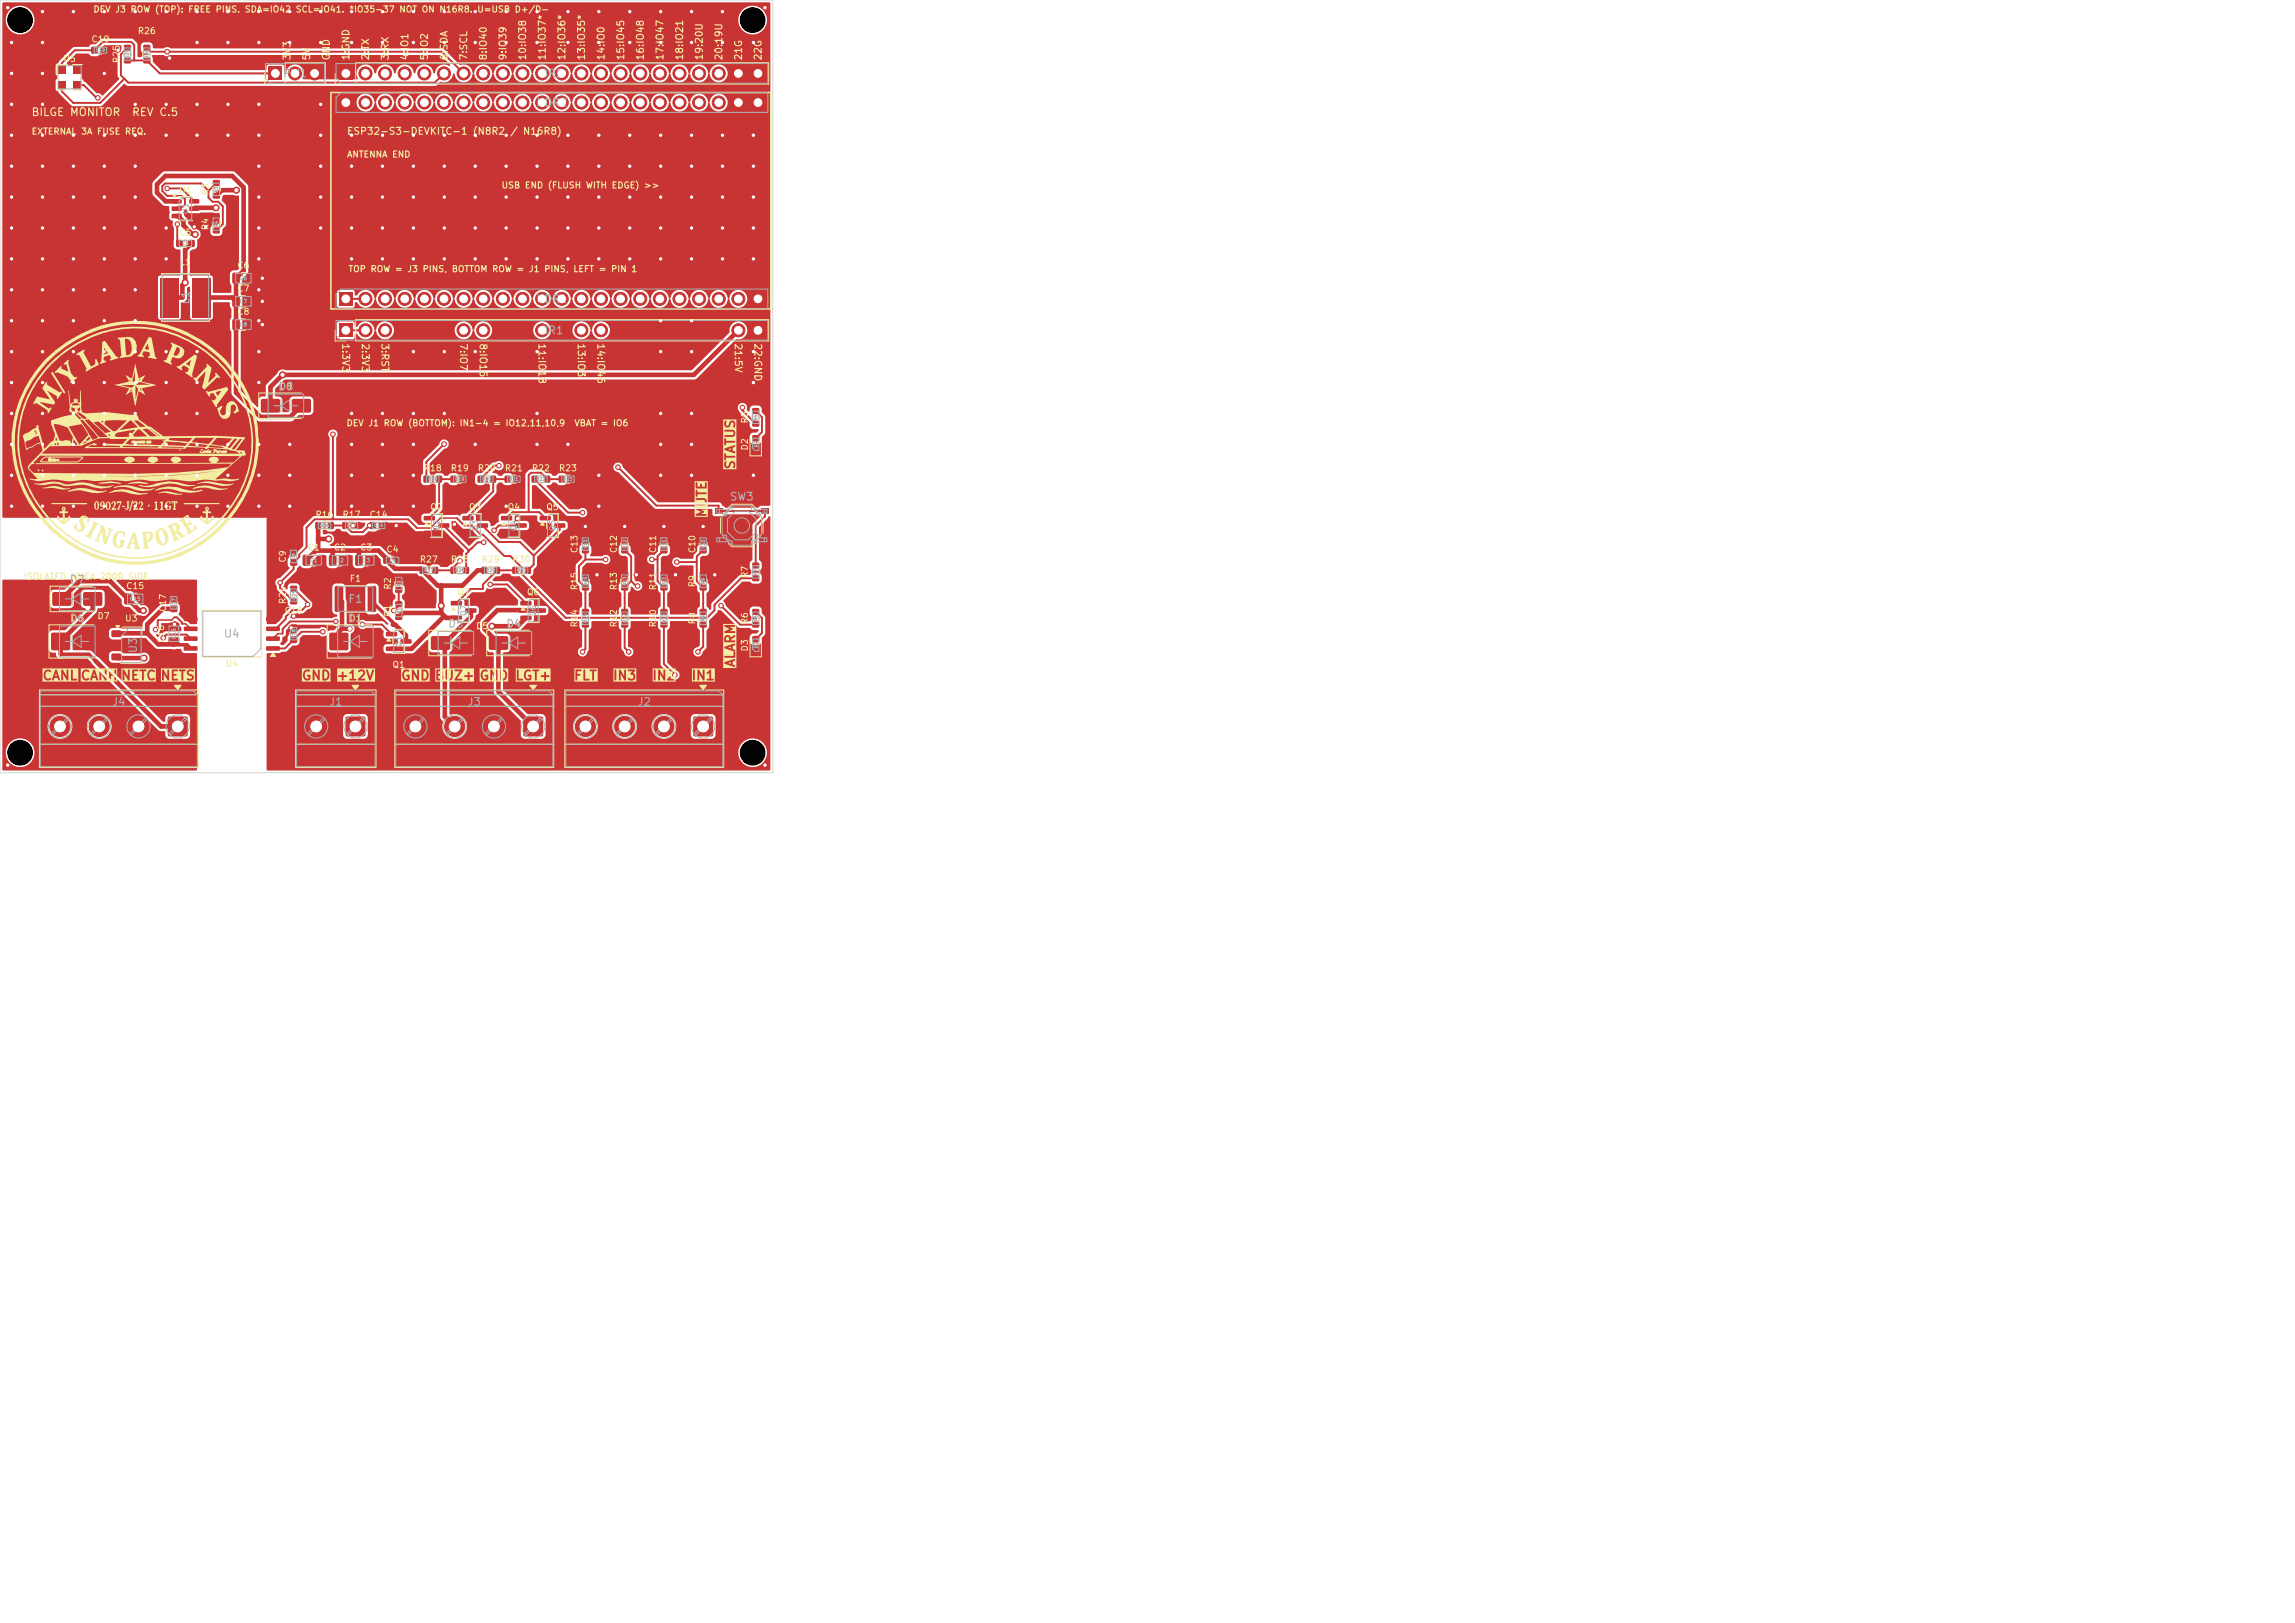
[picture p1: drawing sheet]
<svg xmlns="http://www.w3.org/2000/svg" width="297mm" height="210mm" viewBox="0 0 297 210" stroke-linecap="round" stroke-linejoin="round" font-family="sans-serif">
<defs><g id="words">
<g font-size="1" fill="#afafaf">
<text x="36.5" y="10.3">PW1</text>
<text x="69.8" y="10.3">BR2</text>
<text x="69.3" y="14">HDR2</text>
<text x="24.8" y="39.5" transform="rotate(-90 24.8 39.5)">L1</text>
<text x="69.3" y="39.4">HDR1</text>
<text x="69.8" y="43.5">BR1</text>
<text x="35.9" y="50.8">D8</text>
<text x="94.4" y="65">SW3</text>
<text x="8.9" y="75.8">D7</text>
<text x="8.9" y="80.8">D6</text>
<text x="28.9" y="82.8">U4</text>
<text x="44.9" y="80.8">D1</text>
<text x="45" y="78.3">F1</text>
<text x="57.9" y="81.5">D5</text>
<text x="65.4" y="81.5">D4</text>
<text x="18" y="84.6" transform="rotate(-90 18 84.6)">U3</text>
<text x="14.4" y="91.6">J4</text>
<text x="42.5" y="91.6">J1</text>
<text x="60.4" y="91.6">J3</text>
<text x="82.4" y="91.6">J2</text>
</g>
<g font-size="1" fill="#f2eda1">
<text x="4" y="15.3">BILGE MONITOR</text>
<text x="17" y="15.3">REV C.5</text>
</g>
<g font-size=".9" fill="#f2eda1">
<text x="37.8" y="7.9" transform="rotate(-90 37.8 7.9)">3V3</text>
<text x="40.4" y="7.9" transform="rotate(-90 40.4 7.9)">5V</text>
<text x="42.9" y="7.9" transform="rotate(-90 42.9 7.9)">GND</text>
<text x="45.4" y="7.9" transform="rotate(-90 45.4 7.9)">1:GND</text>
<text x="48" y="7.9" transform="rotate(-90 48 7.9)">2:TX</text>
<text x="50.5" y="7.9" transform="rotate(-90 50.5 7.9)">3:RX</text>
<text x="53.1" y="7.9" transform="rotate(-90 53.1 7.9)">4:IO1</text>
<text x="55.6" y="7.9" transform="rotate(-90 55.6 7.9)">5:IO2</text>
<text x="58.1" y="7.9" transform="rotate(-90 58.1 7.9)">6:SDA</text>
<text x="60.7" y="7.9" transform="rotate(-90 60.7 7.9)">7:SCL</text>
<text x="63.2" y="7.9" transform="rotate(-90 63.2 7.9)">8:IO40</text>
<text x="65.8" y="7.9" transform="rotate(-90 65.8 7.9)">9:IO39</text>
<text x="68.3" y="7.9" transform="rotate(-90 68.3 7.9)">10:IO38</text>
<text x="70.8" y="7.9" transform="rotate(-90 70.8 7.9)">11:IO37*</text>
<text x="73.4" y="7.9" transform="rotate(-90 73.4 7.9)">12:IO36*</text>
<text x="75.9" y="7.9" transform="rotate(-90 75.9 7.9)">13:IO35*</text>
<text x="78.5" y="7.9" transform="rotate(-90 78.5 7.9)">14:IO0</text>
<text x="81" y="7.9" transform="rotate(-90 81 7.9)">15:IO45</text>
<text x="83.5" y="7.9" transform="rotate(-90 83.5 7.9)">16:IO48</text>
<text x="86.1" y="7.9" transform="rotate(-90 86.1 7.9)">17:IO47</text>
<text x="88.6" y="7.9" transform="rotate(-90 88.6 7.9)">18:IO21</text>
<text x="91.2" y="7.9" transform="rotate(-90 91.2 7.9)">19:20U</text>
<text x="93.7" y="7.9" transform="rotate(-90 93.7 7.9)">20:19U</text>
<text x="96.2" y="7.9" transform="rotate(-90 96.2 7.9)">21G</text>
<text x="98.8" y="7.9" transform="rotate(-90 98.8 7.9)">22G</text>
<text x="44.8" y="17.7">ESP32-S3-DEVKITC-1 (N8R2 / N16R8)</text>
<text x="44.1" y="44.3" transform="rotate(90 44.1 44.3)">1:3V3</text>
<text x="46.6" y="44.3" transform="rotate(90 46.6 44.3)">2:3V3</text>
<text x="49.2" y="44.3" transform="rotate(90 49.2 44.3)">3:RST</text>
<text x="59.3" y="44.3" transform="rotate(90 59.3 44.3)">7:IO7</text>
<text x="61.9" y="44.3" transform="rotate(90 61.9 44.3)">8:IO15</text>
<text x="69.5" y="44.3" transform="rotate(90 69.5 44.3)">11:IO18</text>
<text x="74.6" y="44.3" transform="rotate(90 74.6 44.3)">13:IO3</text>
<text x="77.1" y="44.3" transform="rotate(90 77.1 44.3)">14:IO46</text>
<text x="94.9" y="44.3" transform="rotate(90 94.9 44.3)">21:5V</text>
<text x="97.4" y="44.3" transform="rotate(90 97.4 44.3)">22:GND</text>
</g>
<g font-size=".8" fill="#f2eda1">
<text x="11.8" y="5.7">C19</text>
<text x="12" y="1.8">DEV J3 ROW (TOP): FREE PINS. SDA=IO42 SCL=IO41. *IO35-37 NOT ON N16R8. U=USB D+/D-</text>
<text x="17.8" y="4.6">R26</text>
<text x="8.1" y="8.2">U5</text>
<text x="15.7" y="8.2" transform="rotate(-90 15.7 8.2)">R25</text>
<text x="4" y="17.6">EXTERNAL 3A FUSE REQ.</text>
<text x="44.8" y="20.6">ANTENNA END</text>
<text x="23.1" y="25.2">U1</text>
<text x="27.2" y="29.9" transform="rotate(-90 27.2 29.9)">R4</text>
<text x="27.2" y="25.4" transform="rotate(-90 27.2 25.4)">R3</text>
<text x="64.8" y="24.6">USB END (FLUSH WITH EDGE) &gt;&gt;</text>
<text x="23.1" y="30.7">C5</text>
<text x="23.2" y="34.5">L1</text>
<text x="30.6" y="34.9">C6</text>
<text x="45" y="35.4">TOP ROW = J3 PINS, BOTTOM ROW = J1 PINS, LEFT = PIN 1</text>
<text x="30.6" y="37.9">C7</text>
<text x="30.6" y="40.9">C8</text>
<text x="44.8" y="55.3">DEV J1 ROW (BOTTOM): IN1-4 = IO12,11,10,9</text>
<text x="74.3" y="55.3">VBAT = IO6</text>
<text x="97" y="58.4" transform="rotate(-90 97 58.4)">D2</text>
<text x="97" y="54.9" transform="rotate(-90 97 54.9)">R5</text>
<text x="54.8" y="61.2">R18</text>
<text x="58.3" y="61.2">R19</text>
<text x="61.8" y="61.2">R20</text>
<text x="65.3" y="61.2">R21</text>
<text x="68.8" y="61.2">R22</text>
<text x="72.3" y="61.2">R23</text>
<text x="39.7" y="71.4">C1</text>
<text x="40.8" y="67.2">R16</text>
<text x="43.1" y="71.4">C2</text>
<text x="44.3" y="67.2">R17</text>
<text x="46.5" y="71.4">C3</text>
<text x="47.8" y="67.2">C14</text>
<text x="49.9" y="71.7">C4</text>
<text x="55.6" y="66.2">Q2</text>
<text x="60.6" y="66.2">Q3</text>
<text x="65.6" y="66.2">Q4</text>
<text x="70.6" y="66.2">Q5</text>
<text x="74.9" y="71.6" transform="rotate(-90 74.9 71.6)">C13</text>
<text x="80" y="71.6" transform="rotate(-90 80 71.6)">C12</text>
<text x="85.1" y="71.6" transform="rotate(-90 85.1 71.6)">C11</text>
<text x="90.2" y="71.6" transform="rotate(-90 90.2 71.6)">C10</text>
<text x="3" y="75.2">ISOLATED NMEA 2000 SIDE</text>
<text x="16.3" y="76.4">C15</text>
<text x="37.2" y="72.9" transform="rotate(-90 37.2 72.9)">C9</text>
<text x="45.2" y="75.5">F1</text>
<text x="50.8" y="76.4" transform="rotate(-90 50.8 76.4)">R2</text>
<text x="54.3" y="73">R27</text>
<text x="58.3" y="73">R28</text>
<text x="59.1" y="77.2">Q7</text>
<text x="62.3" y="73">R29</text>
<text x="66.3" y="73">R30</text>
<text x="68.1" y="77.2">Q6</text>
<text x="74.9" y="76.4" transform="rotate(-90 74.9 76.4)">R15</text>
<text x="80" y="76.4" transform="rotate(-90 80 76.4)">R13</text>
<text x="85.1" y="76.4" transform="rotate(-90 85.1 76.4)">R11</text>
<text x="90.2" y="76.1" transform="rotate(-90 90.2 76.1)">R9</text>
<text x="97" y="74.9" transform="rotate(-90 97 74.9)">R7</text>
<text x="12.5" y="80.3">D7</text>
<text x="16.1" y="80.6">U3</text>
<text x="21.4" y="83.2" transform="rotate(-90 21.4 83.2)">C16</text>
<text x="21.7" y="79.2" transform="rotate(-90 21.7 79.2)">C17</text>
<text x="36.8" y="79.6">C18</text>
<text x="37.2" y="78.2" transform="rotate(-90 37.2 78.2)">R24</text>
<text x="50.8" y="79.9" transform="rotate(-90 50.8 79.9)">R1</text>
<text x="61.5" y="81.6">D5</text>
<text x="74.9" y="81.2" transform="rotate(-90 74.9 81.2)">R14</text>
<text x="80" y="81.2" transform="rotate(-90 80 81.2)">R12</text>
<text x="85.1" y="81.2" transform="rotate(-90 85.1 81.2)">R10</text>
<text x="90.2" y="80.9" transform="rotate(-90 90.2 80.9)">R8</text>
<text x="97" y="80.9" transform="rotate(-90 97 80.9)">R6</text>
<text x="29.1" y="86.5">U4</text>
<text x="50.7" y="86.6">Q1</text>
<text x="97" y="84.4" transform="rotate(-90 97 84.4)">D3</text>
</g>
<g font-size=".7" fill="#afafaf">
<text x="24.5" y="27.8" transform="rotate(-90 24.5 27.8)">U1</text>
<text x="57" y="68.8" transform="rotate(-90 57 68.8)">Q2</text>
<text x="62" y="68.8" transform="rotate(-90 62 68.8)">Q3</text>
<text x="67" y="68.8" transform="rotate(-90 67 68.8)">Q4</text>
<text x="72" y="68.8" transform="rotate(-90 72 68.8)">Q5</text>
<text x="52.1" y="83.8" transform="rotate(-90 52.1 83.8)">Q1</text>
<text x="60.5" y="79.8" transform="rotate(-90 60.5 79.8)">Q7</text>
<text x="69.5" y="79.8" transform="rotate(-90 69.5 79.8)">Q6</text>
</g>
<g font-size=".5" fill="#afafaf">
<text x="31" y="36.4">C6</text>
<text x="31" y="39.4">C7</text>
<text x="31" y="42.4">C8</text>
<text x="16.7" y="77.9">C15</text>
<text x="40.1" y="72.9">C1</text>
<text x="43.5" y="72.9">C2</text>
<text x="46.9" y="72.9">C3</text>
<text x="22.9" y="82.8" transform="rotate(-90 22.9 82.8)">C16</text>
</g>
<g font-size=".4" fill="#afafaf">
<text x="12.4" y="6.8">C19</text>
<text x="16.8" y="7.6" transform="rotate(-90 16.8 7.6)">R25</text>
<text x="19.3" y="7.6" transform="rotate(-90 19.3 7.6)">R26</text>
<text x="28.3" y="29.4" transform="rotate(-90 28.3 29.4)">R4</text>
<text x="28.3" y="24.9" transform="rotate(-90 28.3 24.9)">R3</text>
<text x="23.6" y="31.8">C5</text>
<text x="98.1" y="57.9" transform="rotate(-90 98.1 57.9)">D2</text>
<text x="98.1" y="54.4" transform="rotate(-90 98.1 54.4)">R5</text>
<text x="55.4" y="62.3">R18</text>
<text x="58.9" y="62.3">R19</text>
<text x="62.4" y="62.3">R20</text>
<text x="65.9" y="62.3">R21</text>
<text x="69.4" y="62.3">R22</text>
<text x="72.9" y="62.3">R23</text>
<text x="41.4" y="68.3">R16</text>
<text x="44.9" y="68.3">R17</text>
<text x="48.4" y="68.3">C14</text>
<text x="76.1" y="71" transform="rotate(-90 76.1 71)">C13</text>
<text x="81.1" y="71" transform="rotate(-90 81.1 71)">C12</text>
<text x="86.2" y="71" transform="rotate(-90 86.2 71)">C11</text>
<text x="91.3" y="71" transform="rotate(-90 91.3 71)">C10</text>
<text x="38.3" y="77.6" transform="rotate(-90 38.3 77.6)">R24</text>
<text x="38.3" y="72.4" transform="rotate(-90 38.3 72.4)">C9</text>
<text x="50.4" y="72.8">C4</text>
<text x="51.9" y="75.9" transform="rotate(-90 51.9 75.9)">R2</text>
<text x="54.9" y="74.1">R27</text>
<text x="58.9" y="74.1">R28</text>
<text x="62.9" y="74.1">R29</text>
<text x="66.9" y="74.1">R30</text>
<text x="76.1" y="75.8" transform="rotate(-90 76.1 75.8)">R15</text>
<text x="81.1" y="75.8" transform="rotate(-90 81.1 75.8)">R13</text>
<text x="86.2" y="75.8" transform="rotate(-90 86.2 75.8)">R11</text>
<text x="91.3" y="75.6" transform="rotate(-90 91.3 75.6)">R9</text>
<text x="98.1" y="74.4" transform="rotate(-90 98.1 74.4)">R7</text>
<text x="22.8" y="78.6" transform="rotate(-90 22.8 78.6)">C17</text>
<text x="38.3" y="82.6" transform="rotate(-90 38.3 82.6)">C18</text>
<text x="51.9" y="79.4" transform="rotate(-90 51.9 79.4)">R1</text>
<text x="76.1" y="80.6" transform="rotate(-90 76.1 80.6)">R14</text>
<text x="81.1" y="80.6" transform="rotate(-90 81.1 80.6)">R12</text>
<text x="86.2" y="80.6" transform="rotate(-90 86.2 80.6)">R10</text>
<text x="91.3" y="80.4" transform="rotate(-90 91.3 80.4)">R8</text>
<text x="98.1" y="83.9" transform="rotate(-90 98.1 83.9)">D3</text>
<text x="98.1" y="80.4" transform="rotate(-90 98.1 80.4)">R6</text>
</g>
</g></defs>
<g fill="#c83434">
<path d="M68.8 61.6h.7v.8h-.7z"/>
<path d="M70.5 61.6h.7v.8h-.7z"/>
<path d="M85.5 70.8l.2-.1 .6 .1 .1 .2-.1 .6h-.1h-.7l-.1-.2z"/>
<path d="M85.5 69.2h.2h.6l.1 .2-.1 .6-.1 .1-.7-.1-.1-.1z"/>
<path d="M80.4 70.8l.2-.1 .6 .1 .1 .2-.1 .6h-.1h-.7v-.2z"/>
<path d="M80.4 69.2h.2h.6l.1 .2-.1 .6-.1 .1-.7-.1v-.1z"/>
<path d="M27.6 25h.8v.7h-.8z"/>
<path d="M27.6 23.3h.8v.7h-.8z"/>
<path d="M65.3 61.6h.7v.8h-.7z"/>
<path d="M67 61.6h.7v.8h-.7z"/>
<path d="M42.6 71.8h.7l.2 .1 .1 1.1-.2 .2h-.6l-.2-.1-.1-1.1z"/>
<path d="M44.5 71.8h.7l.2 .1 .1 1.1-.2 .2h-.6l-.2-.1-.1-1.1z"/>
<path d="M27.6 29.5h.8v.7h-.8z"/>
<path d="M27.6 27.8h.8v.7h-.8z"/>
<path d="M42.7 81.9h.1h2h.2l.1 .2v1.8l-.1 .2-.2 .1h-2l-.1-.1-.1-.2v-1.8z"/>
<path d="M47 81.9h.1h2.1h.1l.1 .2v1.8l-.1 .2-.1 .1h-2.1l-.1-.1-.1-.2v-1.8z"/>
<path d="M58.3 73.4h.7v.8h-.7z"/>
<path d="M60 73.4h.7v.8h-.7z"/>
<path d="M67.4 77.8h1.3l.1 .1v.4l-.2 .1-1.2-.1-.1-.1z"/>
<path d="M67.4 79.7h1.3l.1 .1v.4l-.2 .1-1.2-.1-.1-.1z"/>
<path d="M69.2 78.7h1.4l.1 .2v.3l-.2 .1h-1.2l-.1-.1z"/>
<path d="M7.5 8.5h1v1h-1z"/>
<path d="M7.5 10.5h1v1h-1z"/>
<path d="M9.5 10.5h1v1h-1z"/>
<path d="M9.5 8.5h1v1h-1z"/>
<path d="M50 81.8h1.3l.1 .1v.4l-.1 .1-1.3-.1-.1-.1z"/>
<path d="M50 83.7h1.3l.1 .1v.4l-.1 .1-1.3-.1-.1-.1z"/>
<path d="M51.8 82.7h1.4l.1 .2v.3l-.2 .1h-1.2l-.1-.1z"/>
<path d="M80.4 80.5h.9v.7h-.9z"/>
<path d="M80.4 78.8h.9v.7h-.9z"/>
<path d="M92.5 65.8h1v.7h-1z"/>
<path d="M98.5 65.8h1v.7h-1z"/>
<path d="M92.5 69.5h1v.8h-1z"/>
<path d="M98.5 69.5h1v.8h-1z"/>
<path d="M51.2 79.5h.8v.7h-.8z"/>
<path d="M51.2 77.8h.8v.7h-.8z"/>
<path d="M90.6 70.8l.2-.1 .6 .1 .1 .2-.1 .6h-.2h-.6l-.1-.2z"/>
<path d="M90.6 69.2h.2h.6l.1 .2-.1 .6-.2 .1-.6-.1-.1-.1z"/>
<path d="M97.4 74.5h.8v.7h-.8z"/>
<path d="M97.4 72.8h.8v.7h-.8z"/>
<path d="M58.4 77.8h1.3l.1 .1v.4l-.2 .1-1.2-.1-.1-.1z"/>
<path d="M58.4 79.7h1.3l.1 .1v.4l-.2 .1-1.2-.1-.1-.1z"/>
<path d="M60.2 78.7h1.4l.1 .2v.3l-.2 .1h-1.2l-.1-.1z"/>
<path d="M44.3 67.6h.7v.8h-.7z"/>
<path d="M46 67.6h.7v.8h-.7z"/>
<path d="M22.8 31.1l.2-.1 .6 .1 .1 .2-.1 .6-.2 .1-.6-.1v-.1z"/>
<path d="M24.4 31.1l.1-.1 .7 .1v.2v.6l-.2 .1-.6-.1-.1-.1z"/>
<path d="M90.6 80.5h.8v.7h-.8z"/>
<path d="M90.6 78.8h.8v.7h-.8z"/>
<path d="M16.1 7.5h.8v.7h-.8z"/>
<path d="M16.1 5.8h.8v.7h-.8z"/>
<path d="M75.4 70.8l.1-.1 .7 .1v.2v.6h-.2h-.6l-.1-.2z"/>
<path d="M75.4 69.2h.1h.7v.2v.6l-.2 .1-.6-.1-.1-.1z"/>
<path d="M39.2 71.8h.7l.2 .1 .1 1.1-.2 .2h-.6l-.2-.1-.1-1.1z"/>
<path d="M41.1 71.8h.7l.2 .1v1.1l-.1 .2h-.6l-.2-.1-.1-1.1z"/>
<path d="M40.8 67.6h.7v.8h-.7z"/>
<path d="M42.5 67.6h.7v.8h-.7z"/>
<path d="M59.9 66.8h1.3l.1 .1v.4l-.2 .1-1.2-.1-.1-.1z"/>
<path d="M59.9 68.7h1.3l.1 .1v.4l-.2 .1-1.2-.1-.1-.1z"/>
<path d="M61.7 67.7h1.4l.1 .2v.3l-.2 .1h-1.2l-.1-.1z"/>
<path d="M66.3 73.4h.7v.8h-.7z"/>
<path d="M68 73.4h.7v.8h-.7z"/>
<path d="M37.6 82.4l.2-.1 .6 .1 .1 .2-.1 .6h-.2h-.6l-.1-.2z"/>
<path d="M37.6 80.8h.2h.6l.1 .2-.1 .6-.2 .1-.6-.1-.1-.1z"/>
<path d="M6.7 81.9h.1h2h.2l.1 .2v1.8l-.1 .2-.2 .1h-2l-.1-.1-.1-.2v-1.8z"/>
<path d="M11 81.9h.1h2.1h.1l.1 .2v1.8l-.1 .2-.1 .1h-2.1l-.1-.1-.1-.2v-1.8z"/>
<path d="M30.1 35.3h.7l.2 .1v1.1l-.1 .2h-.6l-.2-.1v-1.1z"/>
<path d="M32 35.3h.7l.2 .1 .1 1.1-.2 .2h-.6l-.2-.1-.1-1.1z"/>
<path d="M14.5 81.6h1.1l.1 .2v.5l-.2 .2-1-.1-.1-.2z"/>
<path d="M14.4 83.1h1.5v-.5h3.1v1.8h-3.1v-.4h-1.5z"/>
<path d="M14.5 84.6h1.1l.1 .2v.5l-.2 .2-1-.1-.1-.2z"/>
<path d="M34.5 83.6h1.6l.1 .2v.3l-.1 .1h-1.6l-.1-.1z"/>
<path d="M34.5 82.4l1.6-.1 .1 .2v.3l-.1 .1h-1.6l-.1-.1z"/>
<path d="M34.5 81.1h1.6l.1 .1v.4l-.1 .1h-1.6l-.1-.2z"/>
<path d="M34.5 79.8h1.6l.1 .1v.4l-.1 .1h-1.6l-.1-.2z"/>
<path d="M23.8 79.8h1.7l.1 .1v.4l-.2 .1h-1.5l-.1-.2z"/>
<path d="M23.8 81.1h1.7l.1 .1v.4l-.2 .1h-1.5l-.1-.2z"/>
<path d="M23.8 82.4l1.7-.1 .1 .2v.3l-.2 .1h-1.5l-.1-.1z"/>
<path d="M23.8 83.6h1.7l.1 .2v.3l-.2 .1h-1.5l-.1-.1z"/>
<path d="M67.8 92.8l.1-.1h2.1l.2 .1 .1 .2v2.1l-.1 .1-.2 .1h-2.1l-.1-.1-.1-.1v-2.1z"/>
</g>
<g fill="#c83434" stroke="#c83434" stroke-width=".13">
<circle cx="63.9" cy="94" r="1.3"/>
<circle cx="58.8" cy="94" r="1.3"/>
<circle cx="53.8" cy="94" r="1.3"/>
</g>
<g fill="#c83434">
<path d="M37.6 77.5h.8v.7h-.8z"/>
<path d="M37.6 75.8h.8v.7h-.8z"/>
<path d="M90.6 75.7h.8v.7h-.8z"/>
<path d="M90.6 74h.8v.7h-.8z"/>
<path d="M11.8 6.1l.2-.1 .6 .1 .1 .2-.1 .6-.2 .1-.6-.1v-.1z"/>
<path d="M13.4 6.1l.1-.1 .7 .1v.2v.6l-.2 .1-.6-.1-.1-.1z"/>
<path d="M64.9 66.8h1.3l.1 .1v.4l-.2 .1-1.2-.1-.1-.1z"/>
<path d="M64.9 68.7h1.3l.1 .1v.4l-.2 .1-1.2-.1-.1-.1z"/>
<path d="M66.7 67.7h1.4l.1 .2v.3l-.2 .1h-1.2l-.1-.1z"/>
<path d="M54.3 73.4h.7v.8h-.7z"/>
<path d="M56 73.4h.7v.8h-.7z"/>
<path d="M43.4 75.9l.8-.1 .2 .2v3l-.1 .2h-.7l-.3-.2v-2.9z"/>
<path d="M47.6 75.9l.8-.1 .3 .2v3l-.2 .2h-.7l-.2-.2v-2.9z"/>
<path d="M63.3 82.4l.2-.1h2l.2 .1v.2v1.4l-.2 .1h-2l-.2-.1-.1-.1z"/>
<path d="M67.3 82.4l.2-.1h2l.2 .1 .1 .2-.1 1.4-.2 .1h-2l-.2-.1v-.1z"/>
<path d="M43.9 8.7h1.7v1.7h-1.7z"/>
</g>
<g fill="#c83434" stroke="#c83434" stroke-width=".13">
<circle cx="47.3" cy="9.5" r=".85"/>
<circle cx="49.8" cy="9.5" r=".85"/>
<circle cx="52.4" cy="9.5" r=".85"/>
<circle cx="54.9" cy="9.5" r=".85"/>
<circle cx="57.5" cy="9.5" r=".85"/>
<circle cx="60" cy="9.5" r=".85"/>
<circle cx="62.5" cy="9.5" r=".85"/>
<circle cx="65.1" cy="9.5" r=".85"/>
<circle cx="67.6" cy="9.5" r=".85"/>
<circle cx="70.2" cy="9.5" r=".85"/>
<circle cx="72.7" cy="9.5" r=".85"/>
<circle cx="75.2" cy="9.5" r=".85"/>
<circle cx="77.8" cy="9.5" r=".85"/>
<circle cx="80.3" cy="9.5" r=".85"/>
<circle cx="82.9" cy="9.5" r=".85"/>
<circle cx="85.4" cy="9.5" r=".85"/>
<circle cx="87.9" cy="9.5" r=".85"/>
<circle cx="90.5" cy="9.5" r=".85"/>
<circle cx="93" cy="9.5" r=".85"/>
<circle cx="95.6" cy="9.5" r=".85"/>
<circle cx="98.1" cy="9.5" r=".85"/>
</g>
<g fill="#c83434">
<path d="M58.3 61.6h.7v.8h-.7z"/>
<path d="M60 61.6h.7v.8h-.7z"/>
<path d="M47.8 67.6l.2-.1 .6 .1 .1 .2-.1 .6-.2 .1-.6-.1v-.1z"/>
<path d="M49.4 67.6l.1-.1 .7 .1v.2v.6l-.2 .1-.6-.1-.1-.1z"/>
<path d="M46 71.8h.7l.2 .1v1.1l-.1 .2h-.6l-.2-.1-.1-1.1z"/>
<path d="M47.9 71.8h.7l.2 .1v1.1l-.1 .2h-.6l-.2-.1-.1-1.1z"/>
<path d="M97.4 54.5h.8v.7h-.8z"/>
<path d="M97.4 52.8h.8v.7h-.8z"/>
<path d="M61.8 61.6h.7v.8h-.7z"/>
<path d="M63.5 61.6h.7v.8h-.7z"/>
<path d="M30.1 38.3h.7l.2 .1v1.1l-.1 .2h-.6l-.2-.1v-1.1z"/>
<path d="M32 38.3h.7l.2 .1 .1 1.1-.2 .2h-.6l-.2-.1-.1-1.1z"/>
<path d="M54.9 66.8h1.3l.1 .1v.4l-.2 .1-1.2-.1-.1-.1z"/>
<path d="M54.9 68.7h1.3l.1 .1v.4l-.2 .1-1.2-.1-.1-.1z"/>
<path d="M56.7 67.7h1.4l.1 .2v.3l-.2 .1h-1.2l-.1-.1z"/>
<path d="M30.1 41.3h.7l.2 .1v1.1l-.1 .2h-.6l-.2-.1v-1.1z"/>
<path d="M32 41.3h.7l.2 .1 .1 1.1-.2 .2h-.6l-.2-.1-.1-1.1z"/>
<path d="M22.2 25.8h1.2l.1 .1v.4l-.1 .1-1.1-.1-.1-.1z"/>
<path d="M22.2 26.7h1.2l.1 .2v.3l-.1 .1h-1.1l-.1-.1z"/>
<path d="M22.2 27.7h1.2l.1 .1v.4l-.1 .1-1.1-.1-.1-.1z"/>
<path d="M24.5 27.7h1.2l.1 .1v.4l-.2 .1-1-.1-.1-.1z"/>
<path d="M24.5 26.7h1.2l.1 .2v.3l-.2 .1h-1l-.1-.1z"/>
<path d="M24.5 25.8h1.2l.1 .1v.4l-.2 .1-1-.1-.1-.1z"/>
<path d="M16.1 76.8h.7l.2 .1 .1 1.1-.2 .2h-.6l-.2-.1-.1-1.1z"/>
<path d="M18 76.8h.7l.2 .1v1.1l-.1 .2h-.6l-.2-.1-.1-1.1z"/>
<path d="M49.6 72.1l.2-.1 .6 .1 .1 .2-.1 .6-.2 .1-.6-.1v-.1z"/>
<path d="M51.2 72.1l.1-.1 .7 .1v.2v.6l-.2 .1-.6-.1-.1-.1z"/>
<path d="M97.4 57.9h.8v.8h-.8z"/>
<path d="M97.4 56.3h.8v.8h-.8z"/>
<path d="M43.9 41.9h1.7v1.7h-1.7z"/>
</g>
<g fill="#c83434" stroke="#c83434" stroke-width=".13">
<circle cx="47.3" cy="42.7" r=".85"/>
<circle cx="49.8" cy="42.7" r=".85"/>
<circle cx="60" cy="42.7" r=".85"/>
<circle cx="62.5" cy="42.7" r=".85"/>
<circle cx="70.2" cy="42.7" r=".85"/>
<circle cx="75.2" cy="42.7" r=".85"/>
<circle cx="77.8" cy="42.7" r=".85"/>
<circle cx="95.6" cy="42.7" r=".85"/>
<circle cx="98.1" cy="42.7" r=".85"/>
</g>
<g fill="#c83434">
<path d="M62.3 73.4h.7v.8h-.7z"/>
<path d="M64 73.4h.7v.8h-.7z"/>
<path d="M37.6 72.4l.2-.1 .6 .1 .1 .2-.1 .6h-.2h-.6l-.1-.2z"/>
<path d="M37.6 70.8h.2h.6l.1 .2-.1 .6-.2 .1-.6-.1-.1-.1z"/>
<path d="M80.4 75.7h.9v.7h-.9z"/>
<path d="M80.4 74h.9v.7h-.9z"/>
<path d="M72.3 61.6h.7v.8h-.7z"/>
<path d="M74 61.6h.7v.8h-.7z"/>
<path d="M43.9 37.8h1.7v1.7h-1.7z"/>
</g>
<g fill="#c83434" stroke="#c83434" stroke-width=".13">
<circle cx="47.3" cy="38.7" r=".85"/>
<circle cx="49.8" cy="38.7" r=".85"/>
<circle cx="52.4" cy="38.7" r=".85"/>
<circle cx="54.9" cy="38.7" r=".85"/>
<circle cx="57.5" cy="38.7" r=".85"/>
<circle cx="60" cy="38.7" r=".85"/>
<circle cx="62.5" cy="38.7" r=".85"/>
<circle cx="65.1" cy="38.7" r=".85"/>
<circle cx="67.6" cy="38.7" r=".85"/>
<circle cx="70.2" cy="38.7" r=".85"/>
<circle cx="72.7" cy="38.7" r=".85"/>
<circle cx="75.2" cy="38.7" r=".85"/>
<circle cx="77.8" cy="38.7" r=".85"/>
<circle cx="80.3" cy="38.7" r=".85"/>
<circle cx="82.9" cy="38.7" r=".85"/>
<circle cx="85.4" cy="38.7" r=".85"/>
<circle cx="87.9" cy="38.7" r=".85"/>
<circle cx="90.5" cy="38.7" r=".85"/>
<circle cx="93" cy="38.7" r=".85"/>
<circle cx="95.6" cy="38.7" r=".85"/>
<circle cx="98.1" cy="38.7" r=".85"/>
</g>
<g fill="#c83434">
<path d="M85.5 80.5h.8v.7h-.8z"/>
<path d="M85.5 78.8h.8v.7h-.8z"/>
<path d="M69.9 66.8h1.3l.1 .1v.4l-.2 .1-1.2-.1-.1-.1z"/>
<path d="M69.9 68.7h1.3l.1 .1v.4l-.2 .1-1.2-.1-.1-.1z"/>
<path d="M71.7 67.7h1.4l.1 .2v.3l-.2 .1h-1.2l-.1-.1z"/>
<path d="M43.9 12.4h1.7v1.7h-1.7z"/>
</g>
<g fill="#c83434" stroke="#c83434" stroke-width=".13">
<circle cx="47.3" cy="13.3" r=".85"/>
<circle cx="49.8" cy="13.3" r=".85"/>
<circle cx="52.4" cy="13.3" r=".85"/>
<circle cx="54.9" cy="13.3" r=".85"/>
<circle cx="57.5" cy="13.3" r=".85"/>
<circle cx="60" cy="13.3" r=".85"/>
<circle cx="62.5" cy="13.3" r=".85"/>
<circle cx="65.1" cy="13.3" r=".85"/>
<circle cx="67.6" cy="13.3" r=".85"/>
<circle cx="70.2" cy="13.3" r=".85"/>
<circle cx="72.7" cy="13.3" r=".85"/>
<circle cx="75.2" cy="13.3" r=".85"/>
<circle cx="77.8" cy="13.3" r=".85"/>
<circle cx="80.3" cy="13.3" r=".85"/>
<circle cx="82.9" cy="13.3" r=".85"/>
<circle cx="85.4" cy="13.3" r=".85"/>
<circle cx="87.9" cy="13.3" r=".85"/>
<circle cx="90.5" cy="13.3" r=".85"/>
<circle cx="93" cy="13.3" r=".85"/>
<circle cx="95.6" cy="13.3" r=".85"/>
<circle cx="98.1" cy="13.3" r=".85"/>
</g>
<g fill="#c83434">
<path d="M22.1 78.4l.2-.1 .6 .1 .1 .2-.1 .6h-.1h-.7l-.1-.2z"/>
<path d="M22.1 76.8h.2h.6l.1 .2-.1 .6-.1 .1-.7-.1-.1-.1z"/>
<path d="M75.3 80.5h.9v.7h-.9z"/>
<path d="M75.3 78.8h.9v.7h-.9z"/>
<path d="M18.6 7.5h.8v.7h-.8z"/>
<path d="M18.6 5.8h.8v.7h-.8z"/>
<path d="M85.5 75.7h.8v.7h-.8z"/>
<path d="M85.5 74h.8v.7h-.8z"/>
<path d="M75.3 75.7h.9v.7h-.9z"/>
<path d="M75.3 74h.9v.7h-.9z"/>
<path d="M33.8 51.7l.2-.1h2l.2 .1v.2v1.4l-.2 .1h-2l-.2-.1-.1-.1z"/>
<path d="M37.8 51.7l.2-.1h2l.2 .1 .1 .2-.1 1.4-.2 .1h-2l-.2-.1v-.1z"/>
<path d="M97.4 83.9h.8v.8h-.8z"/>
<path d="M97.4 82.3h.8v.8h-.8z"/>
<path d="M97.4 80.5h.8v.7h-.8z"/>
<path d="M97.4 78.8h.8v.7h-.8z"/>
<path d="M21.8 82.5h.2h1.1l.1 .2v.6l-.2 .2-1.1-.1-.1-.2z"/>
<path d="M21.8 80.6h.2h1.1l.1 .2v.6l-.2 .2-1.1-.1-.1-.2z"/>
<path d="M54.8 61.6h.7v.8h-.7z"/>
<path d="M56.5 61.6h.7v.8h-.7z"/>
<path d="M55.8 82.4l.2-.1h2l.2 .1v.2v1.4l-.2 .1h-2l-.2-.1-.1-.1z"/>
<path d="M59.8 82.4l.2-.1h2l.2 .1v.2v1.4l-.2 .1h-2l-.2-.1-.1-.1z"/>
<path d="M21.8 92.8l.1-.1h2.1l.2 .1 .1 .2v2.1l-.1 .1-.2 .1h-2.1l-.1-.1-.1-.1v-2.1z"/>
</g>
<g fill="#c83434" stroke="#c83434" stroke-width=".13">
<circle cx="17.9" cy="94" r="1.3"/>
<circle cx="12.8" cy="94" r="1.3"/>
<circle cx="7.8" cy="94" r="1.3"/>
</g>
<g fill="#c83434">
<path d="M20.8 36h2.3v5.1h-2.3z"/>
<path d="M24.9 36h2.4v5.1h-2.4z"/>
<path d="M51.2 76h.8v.7h-.8z"/>
<path d="M51.2 74.3h.8v.7h-.8z"/>
<path d="M44.8 92.8l.1-.1h2.1l.2 .1 .1 .2v2.1l-.1 .1-.2 .1h-2.1l-.1-.1-.1-.1v-2.1z"/>
</g>
<circle cx="40.9" cy="94" r="1.3" fill="#c83434" stroke="#c83434" stroke-width=".13"/>
<g fill="#c83434">
<path d="M6.8 76.7l.2-.1h2l.2 .1v.2v1.4l-.2 .1h-2l-.2-.1-.1-.1z"/>
<path d="M10.8 76.7l.2-.1h2l.2 .1 .1 .2-.1 1.4-.2 .1h-2l-.2-.1v-.1z"/>
<path d="M89.8 92.8l.2-.1h2l.2 .1 .1 .2v2.1l-.1 .1-.2 .1h-2l-.2-.1-.1-.1v-2.1z"/>
</g>
<g fill="#c83434" stroke="#c83434" stroke-width=".13">
<circle cx="85.9" cy="94" r="1.3"/>
<circle cx="80.8" cy="94" r="1.3"/>
<circle cx="75.8" cy="94" r="1.3"/>
</g>
<path d="M34.8 8.7h1.7v1.7h-1.7z" fill="#c83434"/>
<g fill="#c83434" stroke="#c83434" stroke-width=".13">
<circle cx="38.2" cy="9.5" r=".85"/>
<circle cx="40.7" cy="9.5" r=".85"/>
<circle cx="75.4" cy="84.3" r=".3"/>
<circle cx="75.4" cy="66.3" r=".3"/>
<circle cx="84.4" cy="72.4" r=".3"/>
<circle cx="81.5" cy="17.5" r=".3"/>
<circle cx="1" cy="1" r=".3"/>
<circle cx="73.5" cy="33.5" r=".3"/>
<circle cx="93.5" cy="21.5" r=".3"/>
<circle cx="5.5" cy="17.5" r=".3"/>
<circle cx="41.5" cy="13.5" r=".3"/>
<circle cx="5.5" cy="57.5" r=".3"/>
<circle cx="93.5" cy="33.5" r=".3"/>
<circle cx="25.5" cy="5.5" r=".3"/>
<circle cx="33.5" cy="13.5" r=".3"/>
<circle cx="97.5" cy="61.5" r=".3"/>
<circle cx="33.5" cy="41.5" r=".3"/>
<circle cx="61.5" cy="29.5" r=".3"/>
<circle cx="29.5" cy="61.5" r=".3"/>
<circle cx="93.5" cy="25.5" r=".3"/>
<circle cx="67" cy="67.1" r=".3"/>
<circle cx="33.5" cy="37.5" r=".3"/>
<circle cx="91" cy="68.1" r=".3"/>
<circle cx="5.5" cy="65.5" r=".3"/>
<circle cx="29.5" cy="53.5" r=".3"/>
<circle cx="77.5" cy="25.5" r=".3"/>
<circle cx="89.5" cy="17.5" r=".3"/>
<circle cx="99" cy="1" r=".3"/>
<circle cx="81.5" cy="25.5" r=".3"/>
<circle cx="81.5" cy="5.5" r=".3"/>
<circle cx="21.5" cy="57.5" r=".3"/>
<circle cx="9.5" cy="53.5" r=".3"/>
<circle cx="69.5" cy="5.5" r=".3"/>
<circle cx="5.5" cy="41.5" r=".3"/>
<circle cx="45.7" cy="68" r=".3"/>
<circle cx="97.5" cy="25.5" r=".3"/>
<circle cx="17.5" cy="41.5" r=".3"/>
<circle cx="93.5" cy="1.5" r=".3"/>
<circle cx="37.5" cy="61.5" r=".3"/>
<circle cx="65.5" cy="1.5" r=".3"/>
<circle cx="33.9" cy="39" r=".3"/>
<circle cx="37.5" cy="5.5" r=".3"/>
<circle cx="5.5" cy="13.5" r=".3"/>
<circle cx="33.9" cy="42" r=".3"/>
<circle cx="21.5" cy="61.5" r=".3"/>
<circle cx="1.5" cy="49.5" r=".3"/>
<circle cx="41.5" cy="5.5" r=".3"/>
<circle cx="17.5" cy="17.5" r=".3"/>
<circle cx="33.9" cy="36" r=".3"/>
<circle cx="77.5" cy="29.5" r=".3"/>
<circle cx="9.5" cy="45.5" r=".3"/>
<circle cx="17.5" cy="45.5" r=".3"/>
<circle cx="65.5" cy="5.5" r=".3"/>
<circle cx="65.5" cy="21.5" r=".3"/>
<circle cx="73.5" cy="29.5" r=".3"/>
<circle cx="29.5" cy="5.5" r=".3"/>
<circle cx="25.5" cy="65.5" r=".3"/>
<circle cx="77.5" cy="21.5" r=".3"/>
<circle cx="5.5" cy="45.5" r=".3"/>
<circle cx="85.5" cy="21.5" r=".3"/>
<circle cx="69.5" cy="1.5" r=".3"/>
<circle cx="89.5" cy="29.5" r=".3"/>
<circle cx="53.5" cy="53.5" r=".3"/>
<circle cx="45.5" cy="33.5" r=".3"/>
<circle cx="85.5" cy="45.5" r=".3"/>
<circle cx="85.5" cy="25.5" r=".3"/>
<circle cx="97.5" cy="21.5" r=".3"/>
<circle cx="97.5" cy="49.5" r=".3"/>
<circle cx="49.5" cy="21.5" r=".3"/>
<circle cx="13.5" cy="25.5" r=".3"/>
<circle cx="17.5" cy="21.5" r=".3"/>
<circle cx="69.5" cy="29.5" r=".3"/>
<circle cx="41.5" cy="1.5" r=".3"/>
<circle cx="85.5" cy="5.5" r=".3"/>
<circle cx="57.5" cy="33.5" r=".3"/>
<circle cx="5.5" cy="25.5" r=".3"/>
<circle cx="33.5" cy="33.5" r=".3"/>
<circle cx="29.5" cy="17.5" r=".3"/>
<circle cx="45.5" cy="53.5" r=".3"/>
<circle cx="53.5" cy="61.5" r=".3"/>
<circle cx="92.5" cy="74.4" r=".3"/>
<circle cx="13.5" cy="61.5" r=".3"/>
<circle cx="89.5" cy="57.5" r=".3"/>
<circle cx="13.5" cy="21.5" r=".3"/>
<circle cx="61.5" cy="45.5" r=".3"/>
<circle cx="87.4" cy="74.4" r=".3"/>
<circle cx="5.5" cy="29.5" r=".3"/>
<circle cx="25.5" cy="49.5" r=".3"/>
<circle cx="13.5" cy="9.5" r=".3"/>
<circle cx="69.5" cy="25.5" r=".3"/>
<circle cx="5.5" cy="37.5" r=".3"/>
<circle cx="89.5" cy="41.5" r=".3"/>
<circle cx="69.5" cy="21.5" r=".3"/>
<circle cx="57.5" cy="21.5" r=".3"/>
<circle cx="37.5" cy="57.5" r=".3"/>
<circle cx="57.5" cy="53.5" r=".3"/>
<circle cx="37.5" cy="1.5" r=".3"/>
<circle cx="1.5" cy="33.5" r=".3"/>
<circle cx="5.5" cy="5.5" r=".3"/>
<circle cx="49.5" cy="33.5" r=".3"/>
<circle cx="73.5" cy="1.5" r=".3"/>
<circle cx="51.3" cy="68" r=".3"/>
<circle cx="89.5" cy="21.5" r=".3"/>
<circle cx="93.5" cy="29.5" r=".3"/>
<circle cx="33.5" cy="1.5" r=".3"/>
<circle cx="33.5" cy="49.5" r=".3"/>
<circle cx="13.5" cy="17.5" r=".3"/>
<circle cx="61.5" cy="57.5" r=".3"/>
<circle cx="1.5" cy="37.5" r=".3"/>
<circle cx="13.5" cy="29.5" r=".3"/>
<circle cx="21.5" cy="17.5" r=".3"/>
<circle cx="57.5" cy="17.5" r=".3"/>
<circle cx="53.5" cy="5.5" r=".3"/>
<circle cx="9.5" cy="17.5" r=".3"/>
<circle cx="1.5" cy="41.5" r=".3"/>
<circle cx="13.5" cy="49.5" r=".3"/>
<circle cx="53.5" cy="33.5" r=".3"/>
<circle cx="13.5" cy="41.5" r=".3"/>
<circle cx="5.5" cy="33.5" r=".3"/>
<circle cx="21.5" cy="29.5" r=".3"/>
<circle cx="57.5" cy="5.5" r=".3"/>
<circle cx="73.5" cy="25.5" r=".3"/>
<circle cx="85.5" cy="53.5" r=".3"/>
<circle cx="21.5" cy="1.5" r=".3"/>
<circle cx="25.1" cy="29.3" r=".3"/>
<circle cx="49.5" cy="61.5" r=".3"/>
<circle cx="1.5" cy="21.5" r=".3"/>
<circle cx="9.5" cy="29.5" r=".3"/>
<circle cx="80.8" cy="68.1" r=".3"/>
<circle cx="5.5" cy="49.5" r=".3"/>
<circle cx="49.5" cy="25.5" r=".3"/>
<circle cx="49.5" cy="65.5" r=".3"/>
<circle cx="29.5" cy="57.5" r=".3"/>
<circle cx="49.5" cy="53.5" r=".3"/>
<circle cx="41.5" cy="29.5" r=".3"/>
<circle cx="61.5" cy="25.5" r=".3"/>
<circle cx="89.5" cy="5.5" r=".3"/>
<circle cx="89.5" cy="25.5" r=".3"/>
<circle cx="53.5" cy="65.5" r=".3"/>
<circle cx="17.5" cy="65.5" r=".3"/>
<circle cx="13.5" cy="45.5" r=".3"/>
<circle cx="85.5" cy="61.5" r=".3"/>
<circle cx="5.5" cy="21.5" r=".3"/>
<circle cx="9.5" cy="21.5" r=".3"/>
<circle cx="53.5" cy="45.5" r=".3"/>
<circle cx="85.5" cy="29.5" r=".3"/>
<circle cx="45.5" cy="1.5" r=".3"/>
<circle cx="45.5" cy="21.5" r=".3"/>
<circle cx="21.5" cy="45.5" r=".3"/>
<circle cx="58.8" cy="67.8" r=".3"/>
<circle cx="81.5" cy="29.5" r=".3"/>
<circle cx="33.5" cy="57.5" r=".3"/>
<circle cx="33.5" cy="65.5" r=".3"/>
<circle cx="29.5" cy="13.5" r=".3"/>
<circle cx="77.5" cy="17.5" r=".3"/>
<circle cx="97.5" cy="45.5" r=".3"/>
<circle cx="73.5" cy="17.5" r=".3"/>
<circle cx="85.5" cy="17.5" r=".3"/>
<circle cx="17.5" cy="61.5" r=".3"/>
<circle cx="85.5" cy="1.5" r=".3"/>
<circle cx="1.5" cy="29.5" r=".3"/>
<circle cx="69.5" cy="17.5" r=".3"/>
<circle cx="81.5" cy="1.5" r=".3"/>
<circle cx="85.9" cy="68.1" r=".3"/>
<circle cx="33.5" cy="25.5" r=".3"/>
<circle cx="99" cy="99" r=".3"/>
<circle cx="75.8" cy="68.1" r=".3"/>
<circle cx="81.5" cy="33.5" r=".3"/>
<circle cx="45.5" cy="65.5" r=".3"/>
<circle cx="9.5" cy="57.5" r=".3"/>
<circle cx="9.5" cy="33.5" r=".3"/>
<circle cx="65.5" cy="33.5" r=".3"/>
<circle cx="15.3" cy="6.5" r=".3"/>
<circle cx="57.5" cy="45.5" r=".3"/>
<circle cx="9.5" cy="41.5" r=".3"/>
<circle cx="77.5" cy="65.5" r=".3"/>
<circle cx="5.5" cy="9.5" r=".3"/>
<circle cx="25.5" cy="57.5" r=".3"/>
<circle cx="9.5" cy="25.5" r=".3"/>
<circle cx="77.5" cy="5.5" r=".3"/>
<circle cx="17.5" cy="33.5" r=".3"/>
<circle cx="25.5" cy="17.5" r=".3"/>
<circle cx="65.5" cy="29.5" r=".3"/>
<circle cx="53.5" cy="21.5" r=".3"/>
<circle cx="53.5" cy="17.5" r=".3"/>
<circle cx="65.5" cy="25.5" r=".3"/>
<circle cx="21.5" cy="49.5" r=".3"/>
<circle cx="89.5" cy="61.5" r=".3"/>
<circle cx="1.5" cy="25.5" r=".3"/>
<circle cx="13.5" cy="33.5" r=".3"/>
<circle cx="82.3" cy="74.4" r=".3"/>
<circle cx="45.5" cy="57.5" r=".3"/>
<circle cx="9.5" cy="37.5" r=".3"/>
<circle cx="25.5" cy="45.5" r=".3"/>
<circle cx="89.5" cy="45.5" r=".3"/>
<circle cx="45.5" cy="17.5" r=".3"/>
<circle cx="21.5" cy="13.5" r=".3"/>
<circle cx="73.5" cy="5.5" r=".3"/>
<circle cx="85.5" cy="33.5" r=".3"/>
<circle cx="49.5" cy="1.5" r=".3"/>
<circle cx="77.5" cy="61.5" r=".3"/>
<circle cx="21.5" cy="53.5" r=".3"/>
<circle cx="69.5" cy="53.5" r=".3"/>
<circle cx="45.5" cy="25.5" r=".3"/>
<circle cx="25.5" cy="61.5" r=".3"/>
<circle cx="17.5" cy="57.5" r=".3"/>
<circle cx="1.5" cy="45.5" r=".3"/>
<circle cx="45.5" cy="29.5" r=".3"/>
<circle cx="45.5" cy="61.5" r=".3"/>
<circle cx="17.5" cy="29.5" r=".3"/>
<circle cx="13.5" cy="53.5" r=".3"/>
<circle cx="57.5" cy="29.5" r=".3"/>
<circle cx="21.5" cy="65.5" r=".3"/>
<circle cx="77.5" cy="33.5" r=".3"/>
<circle cx="37.5" cy="65.5" r=".3"/>
<circle cx="17.5" cy="53.5" r=".3"/>
<circle cx="49.5" cy="17.5" r=".3"/>
<circle cx="33.5" cy="21.5" r=".3"/>
<circle cx="81.5" cy="21.5" r=".3"/>
<circle cx="29.5" cy="65.5" r=".3"/>
<circle cx="77.5" cy="1.5" r=".3"/>
<circle cx="13.5" cy="57.5" r=".3"/>
<circle cx="5.5" cy="61.5" r=".3"/>
<circle cx="5.5" cy="1.5" r=".3"/>
<circle cx="93.5" cy="17.5" r=".3"/>
<circle cx="1.5" cy="5.5" r=".3"/>
<circle cx="73.5" cy="21.5" r=".3"/>
<circle cx="73.5" cy="57.5" r=".3"/>
<circle cx="17.5" cy="25.5" r=".3"/>
<circle cx="9.5" cy="49.5" r=".3"/>
<circle cx="33.5" cy="61.5" r=".3"/>
<circle cx="61.5" cy="17.5" r=".3"/>
<circle cx="65.5" cy="65.5" r=".3"/>
<circle cx="33.5" cy="29.5" r=".3"/>
<circle cx="33.5" cy="45.5" r=".3"/>
<circle cx="1.5" cy="17.5" r=".3"/>
<circle cx="89.5" cy="53.5" r=".3"/>
<circle cx="17.5" cy="37.5" r=".3"/>
<circle cx="21.5" cy="33.5" r=".3"/>
<circle cx="69.5" cy="45.5" r=".3"/>
<circle cx="37.7" cy="81.2" r=".3"/>
<circle cx="41.5" cy="17.5" r=".3"/>
<circle cx="77.3" cy="74.4" r=".3"/>
<circle cx="9.5" cy="1.5" r=".3"/>
<circle cx="57.5" cy="1.5" r=".3"/>
<circle cx="49.5" cy="57.5" r=".3"/>
<circle cx="97.5" cy="33.5" r=".3"/>
<circle cx="41.5" cy="25.5" r=".3"/>
<circle cx="25.5" cy="13.5" r=".3"/>
<circle cx="89.5" cy="33.5" r=".3"/>
<circle cx="61.5" cy="1.5" r=".3"/>
<circle cx="25.5" cy="53.5" r=".3"/>
<circle cx="49.5" cy="29.5" r=".3"/>
<circle cx="57.5" cy="25.5" r=".3"/>
<circle cx="13.5" cy="65.5" r=".3"/>
<circle cx="85.5" cy="41.5" r=".3"/>
<circle cx="1.5" cy="13.5" r=".3"/>
<circle cx="29.5" cy="1.5" r=".3"/>
<circle cx="69.5" cy="33.5" r=".3"/>
<circle cx="17.5" cy="1.5" r=".3"/>
<circle cx="53.5" cy="1.5" r=".3"/>
<circle cx="1.5" cy="65.5" r=".3"/>
<circle cx="13.5" cy="37.5" r=".3"/>
<circle cx="9.5" cy="61.5" r=".3"/>
<circle cx="53.5" cy="29.5" r=".3"/>
<circle cx="21.9" cy="7.5" r=".3"/>
<circle cx="65.5" cy="17.5" r=".3"/>
<circle cx="1.5" cy="57.5" r=".3"/>
<circle cx="1.5" cy="53.5" r=".3"/>
<circle cx="97.5" cy="17.5" r=".3"/>
<circle cx="97.5" cy="5.5" r=".3"/>
<circle cx="53.5" cy="57.5" r=".3"/>
<circle cx="41.5" cy="21.5" r=".3"/>
<circle cx="45.5" cy="5.5" r=".3"/>
<circle cx="49.5" cy="5.5" r=".3"/>
<circle cx="26.6" cy="29.3" r=".3"/>
<circle cx="61.5" cy="33.5" r=".3"/>
<circle cx="61.5" cy="21.5" r=".3"/>
<circle cx="93.5" cy="5.5" r=".3"/>
<circle cx="5.5" cy="53.5" r=".3"/>
<circle cx="85.5" cy="57.5" r=".3"/>
<circle cx="97.5" cy="29.5" r=".3"/>
<circle cx="61.5" cy="5.5" r=".3"/>
<circle cx="89.5" cy="1.5" r=".3"/>
<circle cx="25.5" cy="1.5" r=".3"/>
<circle cx="33.5" cy="17.5" r=".3"/>
<circle cx="1.5" cy="61.5" r=".3"/>
<circle cx="38" cy="79.7" r=".3"/>
<circle cx="53.5" cy="25.5" r=".3"/>
<circle cx="33.5" cy="5.5" r=".3"/>
<circle cx="13.5" cy="1.5" r=".3"/>
<circle cx="17.5" cy="49.5" r=".3"/>
<circle cx="1.5" cy="9.5" r=".3"/>
<circle cx="69.5" cy="57.5" r=".3"/>
<circle cx="9.5" cy="65.5" r=".3"/>
<circle cx="17.5" cy="13.5" r=".3"/>
<circle cx="82.5" cy="75.8" r=".3"/>
<circle cx="63.6" cy="81" r=".4"/>
<circle cx="57.1" cy="78.4" r=".4"/>
<circle cx="42.5" cy="69.7" r=".4"/>
<circle cx="30.6" cy="24.6" r=".4"/>
<circle cx="25.3" cy="30.3" r=".4"/>
<circle cx="45.3" cy="81.4" r=".3"/>
<circle cx="59.5" cy="72.6" r=".3"/>
<circle cx="63.4" cy="75.6" r=".3"/>
<circle cx="62.6" cy="70.2" r=".3"/>
<circle cx="63.9" cy="68.6" r=".3"/>
<circle cx="43.1" cy="56.2" r=".3"/>
<circle cx="41.8" cy="81.7" r=".3"/>
<circle cx="36.2" cy="75.4" r=".3"/>
<circle cx="12.7" cy="12.7" r=".3"/>
<circle cx="21.6" cy="6.7" r=".3"/>
<circle cx="46.9" cy="80.8" r=".3"/>
<circle cx="50.9" cy="79" r=".3"/>
<circle cx="81.4" cy="84.3" r=".3"/>
<circle cx="80" cy="60.5" r=".3"/>
<circle cx="87.6" cy="72.7" r=".3"/>
<circle cx="47.8" cy="68" r=".3"/>
<circle cx="22.9" cy="29" r=".3"/>
<circle cx="21.6" cy="24.4" r=".3"/>
<circle cx="24" cy="36.6" r=".4"/>
<circle cx="28" cy="26.9" r=".4"/>
<circle cx="90.3" cy="84.3" r=".3"/>
<circle cx="78.4" cy="72.4" r=".3"/>
<circle cx="1" cy="99" r=".3"/>
<circle cx="22.6" cy="80.8" r=".3"/>
<circle cx="18.6" cy="79" r=".4"/>
<circle cx="18.6" cy="85.2" r=".4"/>
<circle cx="43.5" cy="80.4" r=".3"/>
<circle cx="39.8" cy="78.2" r=".3"/>
<circle cx="20.1" cy="81.5" r=".3"/>
<circle cx="21.1" cy="82.5" r=".3"/>
<circle cx="96.1" cy="52.7" r=".3"/>
<circle cx="64.6" cy="60.3" r=".3"/>
<circle cx="36.6" cy="48.5" r=".4"/>
<circle cx="57.5" cy="57.5" r=".3"/>
<circle cx="93.3" cy="78.4" r=".3"/>
<circle cx="87.3" cy="87.3" r=".3"/>
</g>
<g fill="none" stroke="#c83434" stroke-width=".25">
<path d="M10 11h.8l1.7 1.7h.2M16.1 10.2l-3.1 3.1h-3.5l-1.5-1.5v-.8M16.5 7.8h2.5l1.7 1.7h14.9M16.5 6.2l-.9 .8v2.7l1 1h39.7l1.2-1.2M17.4 7.8v-2l-.4-.4h-3.7l-1.1 1.1h-2.5l-1.7 1.7v.8M19 6.2l.5 .5h37.7l2.8 2.8M21.6 24.4h1.9l1.6 1.7M21.6 24.4h.1M22.9 29v2.2l.3 .3M23.2 25.3h.3l.4 .5v.7M23.6 26.7h-.5l-.2 .3M25.1 28v1.4h1.5"/>
<path d="M27 24.7l-1-1h-4.6l-.4 .4v.6l.6 .6h1M27 24.7v.9l.5 .5h.7l.6 .6v2.3l-.8 .8M28 23.7l-1 1M44.8 38.7h2.5M43.1 56.2v11M44.8 42.7h2.5M57.5 57.5l-2.3 2.3v2.2M96.1 52.7v.4l1.7 1.7M97.8 53.2l.8 .8v1.9l-.8 .8M22.6 79.9h.3l.7 .7v.1M38 76.2l1.8 1.8v.2l-.7 .7h-1.3l-.8 .9v.3l-1.3 1.3h-.4M38.7 71.8v.2l-.7 .8v.8l-1.8 1.8v.7l1.8 1.7"/>
<path d="M42.8 68h1.9l.8 .8h1.5l.8-.8h.4M51.6 76.3v2l-.7 .7M54 68.3l-1.2-1.1h-12.1l-1 1.1v2.5M57.4 68l3.3 3.3M58.7 62h-1.9v3.8l-1.2 1.3M59.1 67l1 1h1M59.5 72.6l-.8 .8v.4h-2.4M62.2 69.2h.3l2.8 2.7h.7l1.5 1.6M62.4 68l2.2 2.1h2.7l1.8 1.8M62.4 68h.1M62.6 70.2h-.8l-1.5 1.5v2.1M63.4 75.6h2.2l2.5 2.5"/>
<path d="M64.6 60.3h-.7l-1.7 1.7M65.6 67.1l.7-.8h3.5l.8 .8M65.7 62h-1.9v1.6l-3.2 3.3v.2M66.7 73.8h-2.4l-1.8 1.8v.6h-1.6l-1.8 1.9M67.4 68h-2.8l-.7 .6M67.5 73.7v.5l5.7 5.7h18.3l1-.9v-.7l3.4-3.5h1.9M69.1 71.9v1.2l-.8 .7M69.2 62l4.3 4.3h1.9M72.4 68v.5l-3.3 3.4M72.7 62h-1.9l-.8-.8h-1.3l-.3 .3v4.8M75.8 71.2v1.2M75.8 72.4l-.9 .8v2l.9 .8v3.2"/>
<path d="M75.8 72.4h2.6M80 60.5l5 4.9h8v.7h6v.7l-1.2 1.2v5.2M80.8 71.2l.9 .8v3.2M81.7 75.2l.6 .6h.2M81.7 75.2l-.9 .8v3.2M84.4 72.4h.7M85.9 71.2l-.8 .8v3.2l.8 .8v3.2M87.6 72.7h2.6M91 71.2l-.8 .8v3.2l.8 .8v3.2M93.3 78.4l2.5 2.4h2M97.8 79.2l.8 .8v1.9l-.8 .8M20.5 80.2l-.1 .1v.9l-.3 .3"/>
<path d="M21.1 82.5l.4-.4h2.7l.5 .5M41.8 81.7h-2.8l-2.1 2.2h-1.6M43.5 80.4h-5.9l-1 1v.6M46.9 80.8h2.5l1.3 1.3M75.8 80.8v3.2l-.4 .3M80.8 80.8v3l.6 .5M85.9 80.8v5.1l1.4 1.4M91 80.8v2.9l-.7 .6"/>
</g>
<g fill="none" stroke="#c83434" stroke-width=".6">
<path d="M22.9 28h.1l.7 .7v.5l1.2 1M22.9 26.1h-1.5l-1.1-1.2v-1l1.1-1.1h8.7l1.4 1.4v10.8l-1 1v14.8l3.2 3.1h3.9l1.4-1.4M24.8 31.5l-.8 .8v4.3l-.4 .3v1.6h-1.7M25.3 30.3l-.1 .1M26.1 38.5h4l.4 .5M28 26.9h-2.8l-.1 .1M30.6 24.6h-1.9l-.7 .7M95.6 42.7l-5.8 5.8h-53.2l-1.6 1.6v2.4M8 77.5l2.3-2.3h3.9l3.9 3.8h.5M12 77.5v1.4l-4.1 4.1v1.7M22.5 78.8h-1.4l-2 2v1.1M39.6 72.5l1.3-1.3h8.1l1 1.1v.2l1.1 1.1h3.4l2.1 2.2h3.2l2-2h.9"/>
<path d="M41.2 68v3.2M41.2 69.7h1.3M43 71.2v1.3M43.9 77.5l.4 .4v3.5M46.5 71.2v1.3M48.1 77.5l-.1 .2M57.1 79.3l.6 .7h1.4M57.1 75.8v3.5M57.1 79.3h-5l-.5 .5M57.5 79.7l-4.2 4.3h-2.6M60.9 79v.8l-3.3 3.4M68.1 80l-1.1 1h-3.4"/>
<path d="M69.9 79l-5.5-.1-1.7 1.7v.8l1.8 1.8v6.3l4.5 4.5M12.4 85.6l8.4 8.4h2.2M15 85l.2 .2h3.4M19.1 81.9l1.4 1.5h2M19.1 81.9l-4.1 .1M22.5 83v.4M44.3 81.4l-.5 .4v1.2M44.3 81.4h1M50.8 80.8h.4l1.3 1.4v.8M57 83.2h.6M57.6 83.2v9.5l1.2 1.3"/>
</g>
<path d="M24.9 30.2l.1 .2h.2M48 77.7l2.8 2.8v.3M7.9 84.7h3.6l.9 .9M22.5 83.4h1.7l.5 .5" fill="none" stroke="#c83434" stroke-width=".45"/>
<path d="M22.6 25.3h.6M23.9 26.5l-.3 .2M22.6 79.9l-.4 .3h-1.7M39.7 70.8l-1 1M59.1 67h-2.1l-1.3 1.3h-1.7M61.1 68l1.1 1.2M67.5 73.5v.2M23.6 80.7h.4l.7 .7M36.6 82h-.6l-.7 .6" fill="none" stroke="#c83434" stroke-width=".2"/>
<g fill="#c83434">
<path d="M23.8 27.1a.18 .18 0 0 1 .2-.1 .18 .18 0 0 1 .2 .1 .45 .45 0 0 0 .4 .5h1.1l.3-.1 2.4 .1v1.2l-.3 .3-.6 .1-.3 .4a.87 .87 0 0 0 .2 .8l.3 .1h.8l.3-.4v-.5l.4-.5 .1-2.5-.1-.2-.5-.4v-.2a.48 .48 0 0 1 .3-.6h1.2l.6 .1 .1 .1v9.3l-.2 .3h-.4a.54 .54 0 0 0-.6 .5l.1 1.1 .1 .4v.8l-2.3 .1v-2l-.2-.2h-2.7l-.1-.1v-3l.2-.3a.67 .67 0 0 0 .7-.5v-.7a.76 .76 0 0 0 .4-1 .76 .76 0 0 0-.9-.5l-.7-.7a.7 .7 0 0 0-.2-.7l-.3-.3-.1-.4z"/>
<path d="M8.7 8.1l1.2-1.2h1.5l.2 .2a.92 .92 0 0 0 .9 .2l.4-.3 .1-.7 .5-.5h2.1l.1 .1v.5l-.5 .6v2.8l.2 .4-2 2.1h-.2a.76 .76 0 0 0-.7-.3l-1.4-1.3-.3-.2-.2-.4v-.6h-1.1l-.1-1.1h-.6l-.1-.2z"/>
<path d="M19.7 7.1h1.5a.72 .72 0 0 0 .9 0h34.9l1.2 1.2 .1 .2h-.2a1.2 1.2 0 0 0-1.8 1h-.2a1.18 1.18 0 0 0-1.2-1.2 1.18 1.18 0 0 0-1.2 1.2h-.1a1.18 1.18 0 0 0-1.2-1.2 1.18 1.18 0 0 0-1.2 1.2h-.2a1.18 1.18 0 0 0-1.2-1.2 1.18 1.18 0 0 0-1.1 1.2h-.2a1.17 1.17 0 0 0-1.6-1.1 1.17 1.17 0 0 0-.6 1.8l-.1 .1h-6.9l-.1-.1a1.18 1.18 0 0 0-.6-1.8 1.18 1.18 0 0 0-1.6 1l-.1 .1-.1-.1v-.8l-.3-.3-1.8 .1-.2 .1v.5l-.1 .1h-13.5l-1.1-1.1v-.5l-.2-.2z"/>
<path d="M.3 .4l99.3-.1 .1 65.1-1.3 .1-.3 .2h-4.2l-.4-.3-.2-.3-.2-.1h-7.9l-4.6-4.5a.62 .62 0 0 0-.6-.7 .62 .62 0 0 0-.6 .7 .62 .62 0 0 0 .6 .6l4.8 4.7h7.3l.1 .2v.6l.3 .2h1.1l.3-.2h4.3l.1 .3-.8 .9-.1 .2v4.4l-.4 .5a.87 .87 0 0 0 .2 .8l.3 .2h.7l.2-.2a.87 .87 0 0 0 .2-.8l-.4-.5v-4.1l1.4-1.5 .1 .1v32.7l-.1 .1h-65l-.1-.1v-2.3h61a1.85 1.85 0 0 0 2.6 1.8 1.85 1.85 0 0 0 .5-3.1 1.85 1.85 0 0 0-3 1l-.1 .3h-61v-4.4h9.9v2.2l.2 .3 .3 .2h2.2l.3-.2 .2-.3v-2.2l-.2-.3-.3-.2h-2.2a.54 .54 0 0 0-.5 .5h-9.9v-8.3l1.7-.1 .3-.2h.5l.8-.7 .6-.1 .2-.1 .2-.3v-.5l.4-.4h2.2a.64 .64 0 0 0 .8 0l.1 .1v1.6a.54 .54 0 0 0 .5 .6h2.1l.3-.2 .2-.4 .1-2a.61 .61 0 0 0 .4-.6 .61 .61 0 0 0-.6-.5h-.3l-.1-.2v-2.8l-.2-.3v-1.6l-.1-.2-.3-.2h-.8a.54 .54 0 0 0-.5 .5v3a.73 .73 0 0 0 .6 .6v.2l-.6 .2h-5.3l-.1-.1v-.1l.4-.4 1.3-.1 .5-.4a.63 .63 0 0 0 .6-.5 .63 .63 0 0 0-.3-.7l-1.3-1.3v-.5a.49 .49 0 0 0-.5-.4h-.8l-.2 .2-.1 .6-.2-.1-.3-.3 .2-.5 1.4-1.5 .1-.4 .4-.3 .6 .3h.6l.3-.1a.96 .96 0 0 0 .2-.9l.7-.7 1 .1 .1 1.3 .4 .3h.7l.3-.1 .1-.3 .1-1.2 1.6-.1 .1 .2 .1 1.2 .4 .3h.6l.4-.1 .1-.3 .1-1.2 1.4-.1 .5 .5 .1 .5a.63 .63 0 0 0 .7 .5l.7 .8 .3 .1h2.9l.1 .1a.61 .61 0 0 0 .6 .3l1.9 1.8v1.6l-.1 .7h-4v-.8l-.4-.5v-.4l.2-.1a.87 .87 0 0 0 .2-.8 .49 .49 0 0 0-.5-.5l-.8 .1-.3 .4a.87 .87 0 0 0 .2 .8l.1 .1 .1 .4-.3 .3-.1 .7a.77 .77 0 0 0-.5 .7h-.2l-1.1-1.2v-2l-.2-.2-.3-.2h-.8l-.3 .2-.1 .2v3.1a.54 .54 0 0 0 .5 .5h.7l.4-.1 1.3 1.4h-.1l-.6-.4h-2.1a.62 .62 0 0 0-.9 0 .62 .62 0 0 0 0 .9 .62 .62 0 0 0 .9-.1l1.9 .1 .4 .4-.1 .6 .3 .3 1.6 .1-.1 .6h-1.4l-.2 .2-.2 .2v.5l.2 .2 .2 .1h3.5l1.8-1.7 .1 .1v1l.2 .3 .3 .2 1.1 .1v8.3l.3 .5a1.83 1.83 0 0 0 .6 2 1.61 1.61 0 0 0 2.5-1.1 1.61 1.61 0 0 0-2.1-1.7l-.1-.1v-7.9l.3-.5 .1-1 2.8-2.8 .2-.6 .2-.1 .2-.3v-.4l-.3-.4h-1.6v-.7l1-1.1h1.5l.2-.1 .1-.3 .2-.1a.7 .7 0 0 0 .8 0h1.6l1.5 1.5v.6l-.1 .1-2.8 .1-1.9 1.8-.1 .3v1l.1 .3 .7 .7v1.4a.53 .53 0 0 0 .6 .5h.3l.1 .1v5.2l3.5 3.5v1.9l.2 .3 .3 .2 2.4-.1 .3-.3v-1.3h3.6a1.61 1.61 0 0 0 1.6 1.7 1.61 1.61 0 0 0 1.6-1.7h1.8v.2a1.61 1.61 0 0 0 1.8 1.5 1.61 1.61 0 0 0 1.4-1.7h1.9v.2a1.6 1.6 0 0 0 2.3 1.4 1.6 1.6 0 0 0 .5-2.6h2.3v2.2l.1 .2 .2 .2 2.4 .1 .2-.1 .2-.2 .1-2.4-.1-.2-.2-.2-2.4-.1-.3 .2-.2 .3h-2.3a1.6 1.6 0 0 0-1.7-.4 1.6 1.6 0 0 0-1.1 1.4h-1.9v-.3a1.61 1.61 0 0 0-1.7-1.2 1.61 1.61 0 0 0-1.5 1.5h-1.8l-.1-.3a1.61 1.61 0 0 0-1.7-1.2 1.61 1.61 0 0 0-1.4 1.5h-3.6v-1l-.2-.3-.3-.2h-1.9l-3.1-3.1v-4.8l.1-.1a.66 .66 0 0 0 .9-.5v-1.4l-.2-.3-.4-.2h-1.3l-.2-.2v-.1l3.2-.1 1.1-1 .4-.1 .3-.1 .1-.2 .1-.6h1.4l.2-.1 .2-.3v-.4a.45 .45 0 0 0-.4-.4h-1.4l-.1-.6-.1-.2-.3-.1-.7-.1-2.2-2.2h-1.9l-.1-.1v-.1l.3-.4 .7-.1 .3-.3h.8l.2 .2a.87 .87 0 0 0 .8 .2h.3l5.7 5.7 .2 .1h1.8h.1v.2a.87 .87 0 0 0 .1 .8l.2 .2v2v.2a.62 .62 0 0 0-.5 .7 .62 .62 0 0 0 .7 .5 .62 .62 0 0 0 .5-.7l.2-.3v-2.4l.2-.2a.87 .87 0 0 0 .1-.8l.1-.2h3.4h.1v.2a.87 .87 0 0 0 .1 .8l.2 .2v2.3l.3 .4a.63 .63 0 0 0 .7 .6 .63 .63 0 0 0 .6-.6 .63 .63 0 0 0-.7-.6v-2.1l.2-.2a.87 .87 0 0 0 .1-.8l.1-.2h3.3h.1v.2a.87 .87 0 0 0 .2 .8l.2 .2v4.4l.1 .2 1.1 1.1a.62 .62 0 0 0 .6 .6 .62 .62 0 0 0 .6-.6 .62 .62 0 0 0-.6-.6l-1-1v-4.1l.4-.5v-.7h3.5v.7l.4 .5v1.8l-.2 .3a.62 .62 0 0 0-.7 .6 .62 .62 0 0 0 .6 .7 .62 .62 0 0 0 .7-.7l.4-.6v-2.1l.4-.5-.1-.8 1.3-1.4 .3 .1 2.3 2.2 1.4 .1 .4 .2h.7l.1 .2-.2 .2-.6 .1-.2 .1-.2 .3v.6l.2 .3 .2 .1h.9l.3-.3v-.6l.4-.5v-2.1l-.4-.6v-.4a.49 .49 0 0 0-.5-.4h-.7l-.2 .1a.87 .87 0 0 0-.2 .8l.3 .4 .5 .1a.12 .12 0 0 1 .2 .1 .12 .12 0 0 1-.2 .1h-.4l-.4 .3h-1.1l-2-2-.3-.6 2.5-2.5h.9l.5 .2h.7l.2-.1a.87 .87 0 0 0 .2-.8 .49 .49 0 0 0-.5-.5h-.7l-.4 .3h-1.2l-.2 .1-3.5 3.5-.1 .8-.1 .1-.5-.5v-1.6l.2-.2a.87 .87 0 0 0 .2-.8l-.3-.4-.6-.1-.3-.3v-2.8l.3-.3h.6l.3-.5a.92 .92 0 0 0-.2-.8l-.3-.2h-.7l-.2 .2-.2 .2v.6l-.4 .4-.1 .5h-1.6a.62 .62 0 0 0-.9 0 .62 .62 0 0 0 0 .9 .62 .62 0 0 0 .9 0h1.5h.1v2.1l.5 .6 .1 .6 .3 .3v1.6l-.2 .2a.84 .84 0 0 0-.2 .8l-.1 .1h-3.3l-.2-.8-.3-.3v-1.6l.3-.2a.87 .87 0 0 0 .1-.8l-.3-.4-.6-.1-.3-.3v-2.8l.3-.3h.6l.3-.5a.92 .92 0 0 0-.2-.8l-.3-.2-.8 .1-.2 .3-.1 .6-.5 .4a.61 .61 0 0 0-.9 .6 .61 .61 0 0 0 .9 .6l.1 .1v2.2l.4 .6 .1 .6 .3 .3v1.6l-.3 .5-.1 .6h-3.4l-.1-.8-.3-.3v-1.6v-.1a.63 .63 0 0 0 .3-.7l.2-.1a.69 .69 0 0 0 1.2 .3 .65 .65 0 0 0 0-.7 .65 .65 0 0 0-.7-.3l-.2-.2v-3.2l-.5-.5v-.5l-.1-.2-.4-.2-.8 .1-.2 .3v.9l.4 .2h.5l.2 .3 .1 2.8-.4 .3-.6 .1-.2 .3v.6l.3 .5v1.6l-.2 .2a.84 .84 0 0 0-.1 .8l-.2 .1h-3.3l-.1-.8-.3-.3v-1.6l.2-.2a.87 .87 0 0 0 .1-.8l-.2-.4-.7-.1-.3-.3 .1-1.6 .6-.6h1.9a.62 .62 0 0 0 .9 0 .62 .62 0 0 0 0-.8 .62 .62 0 0 0-.9 0h-1.5v-.2l.1-.4a.92 .92 0 0 0-.1-.8l-.3-.2h-.6l-.5 .3v.8l.3 .4v.3l-.7 .8-.1 .2v2l.4 .6 .1 .7 .3 .3v1.6l-.2 .2a.84 .84 0 0 0-.1 .8l-.1 .1h-1.5l-4.8-4.8 .4-.4v-.6l.5-.5v-1.1l3.4-3.5a.46 .46 0 0 0 .6-.4v-.4l-.3-.4h-1.5l-.1-.1v-.6l-.2-.2-.9-.1-.6-.5-1-.1v-3h.5l3.8 3.9 .2 .1h1.6a.61 .61 0 0 0 .8-.1 .61 .61 0 0 0 0-.9 .61 .61 0 0 0-.9 .1h-1.2l-2.9-2.9-.1-.1 .1-.1a.7 .7 0 0 0 .8-.4h.4l.4 .4h.6l.2-.2 .2-.2v-.8l-.2-.2-.3-.2a.87 .87 0 0 0-.8 .2l-.2 .2h-.4l-.2-.3-.7-.1-.5-.5h-1.4l-.3 .1-.4 .6v4.4h-1.7l-.8 .6-.7 .1-.3 .3v.7l-.6 .5-.3 .1-.1-.1a.47 .47 0 0 0-.4-.6h-1.4l-.1-.1-.1-.8 2.7-2.6 .1-.2v-.9l.2-.3 .5-.1 .2 .3 .2 .1h.6l.2-.2 .2-.3v-.7l-.2-.2a.87 .87 0 0 0-.8-.2l-.5 .4h-.4a.66 .66 0 0 0-.7-.4v-.2l.3-.3a.63 .63 0 0 0 .9 0 .63 .63 0 0 0 0-.9 .63 .63 0 0 0-.9 0l-.4 .1-1.3 1.3-.7 .1-.2 .3v.8l.1 .2 .3 .2 .7-.1 .3-.3v-.5h.2v.5l.3 .4v.6l-3 3-.5 .1-.2 .1a.45 .45 0 0 1-.6 0h-2.3l-.1-.1 .6-.7v-3.1l.3-.3h.4l.4 .4 .7-.1 .3-.4v-.7l-.2-.2a.87 .87 0 0 0-.8-.2l-.5 .4h-.4l-.1-.2a.87 .87 0 0 0-.8-.2l-.3 .2-.2 .3v.7l.3 .4v2.8l-.8 .8-.7 .1-.2 .1-.2 .2v.5a.45 .45 0 0 0 .4 .4h.6l.1 .1-.1 .1h-1.4l-1-1-.2-.1h-9.3l-.1-5.1h11v.8l.4 .3a.87 .87 0 0 0 .8-.2l.2-.2v-.7l-.3-.5v-1.3l1.8-1.8a.62 .62 0 0 0 .7-.6 .62 .62 0 0 0-.6-.6 .62 .62 0 0 0-.7 .6l-2 2.1-.1 1.6-.2 .5h-11v-5.1a.61 .61 0 0 0 0-.9 .61 .61 0 0 0-.9 .1 .61 .61 0 0 0 .1 .9l-.1 10-2 .1-1.3 1.2v.2l-.1 2.5-.8 .8-.2 .5h-.6l-.3 .3-.1 .8 .3 .4-1.3 1.3a.63 .63 0 0 0-.5 .4 .63 .63 0 0 0 .1 .7l.1 .4 1.3 1.3v.5l.3 .5-.9 .9-.1 .4-.8 .8-1.1 .1-.1-.2v-13.6h-34.1l-.1-.1v-41.9h19.4l.1 .3 1.2 1.1a.87 .87 0 0 0 .8 .3l.2 .8-.1 .7 .1 .2 .4 .2v.1a.73 .73 0 0 0 .1 .8v2.3a.62 .62 0 0 0 .8 .5v3.3h-2.6l-.2 .3v5.3l.2 .2h2.4l.3-.2v-2l.1-.1 .5-.1 .2-.3v-1.4l.3-.2 .1 .1v3.9l.2 .2h2.6l.2-.2v-1.9l2.1-.1 .1 .5 .1 .4v1l-.2 .5 .1 1.1 .1 .4v7.9l.2 .3 3.4 3.3h4.1l.3-.1 .8-.7 1.6-.1 .2-.3 .1-.6h54.9v.3l.2 .4 1.3 1.2v.5l.2 .3 .2 .1 .8 .1v.1l-.3 .3h-.6l-.3 .5a.91 .91 0 0 0 .2 .8l.3 .2 .8-.1 .3-.3v-.6l.4-.5v-2.1l-.4-.6-.1-.6-.3-.2h-.8a.64 .64 0 0 0-.4 .7l-.1 .1a.41 .41 0 0 1-.2-.6 .61 .61 0 0 0-.6-.6 .61 .61 0 0 0-.6 .6h-54.9l-.1-1-.2-.3-2.3-.1a.54 .54 0 0 0-.6 .5v1.4l-.1 .1h-.7v-1.5a.62 .62 0 0 0-.9-.5l-.1-.1v-.9l1.1-1.1 .3-.1h52.9l.3-.1 5.1-5.1a1.16 1.16 0 0 0 1.4-1.1 1.16 1.16 0 0 0-1.3-1.2 1.16 1.16 0 0 0-1 1.4l-4.9 4.9h-52.6a.7 .7 0 0 0-1 .4l-1.5 1.5-.1 1.5a.72 .72 0 0 0-.8 .4l-.1 .8-.1 .2-2.1-2.2v-7.5l.1-.4 .1-.8h12.2v1.8l.1 .2 2 .1 .2-.2v-.4a.21 .21 0 0 1 .2-.1 .21 .21 0 0 1 .2 .1 1.17 1.17 0 0 0 1.3 .6 1.17 1.17 0 0 0 .9-1.1h.1h.1a1.15 1.15 0 0 0 1.2 1.1 1.15 1.15 0 0 0 1.1-1.3h7.8v.2a1.17 1.17 0 0 0 1.2 1.1 1.17 1.17 0 0 0 1.2-1.1h.1h.1a1.15 1.15 0 0 0 1.2 1.1 1.15 1.15 0 0 0 1.1-1.3h5.3v.2a1.15 1.15 0 0 0 1.2 1.1 1.15 1.15 0 0 0 1.1-1.3h2.8v.2a1.17 1.17 0 0 0 1.2 1.1 1.17 1.17 0 0 0 1.1-1.1h.1h.1a1.15 1.15 0 0 0 1.8 .9 1.15 1.15 0 0 0 0-1.9 1.15 1.15 0 0 0-1.8 .8l-.1 .1h-.1a1.17 1.17 0 0 0-1.1-1.1 1.17 1.17 0 0 0-1.2 1h-2.8v-.1a1.15 1.15 0 0 0-1.2-.9 1.15 1.15 0 0 0-1.1 1h-5.3v-.1a1.17 1.17 0 0 0-1.3-.9 1.17 1.17 0 0 0-1 1.1h-.2a1.35 1.35 0 0 0-1.3-1.1 1.15 1.15 0 0 0-1.1 1h-7.8v-.1a1.17 1.17 0 0 0-1.3-.9 1.17 1.17 0 0 0-1 1.1h-.2a1.35 1.35 0 0 0-1.3-1.1 1.65 1.65 0 0 0-1.1 .7l-.2-.1v-.4l-.3-.2h-1.8l-.2 .2h-12.2l-.1-.4-.1-.4v-1l.2-.5v-1l-.2-.4v-.3h12.4v1.8l.1 .2h2l.2-.2v-.4a.21 .21 0 0 1 .2-.1 .21 .21 0 0 1 .2 .2 1.17 1.17 0 0 0 1.3 .5 1.17 1.17 0 0 0 .9-1.1h.1l.1 .1a1.17 1.17 0 0 0 1.2 1 1.17 1.17 0 0 0 1.1-1.1h.1l.1 .1a1.17 1.17 0 0 0 1.2 1 1.17 1.17 0 0 0 1.2-1.1h.1l.1 .1a1.17 1.17 0 0 0 1.2 1 1.17 1.17 0 0 0 1.1-1.1h.1l.1 .1a1.17 1.17 0 0 0 1.2 1 1.17 1.17 0 0 0 1.1-1.1h.2v.1a1.17 1.17 0 0 0 1.2 1 1.17 1.17 0 0 0 1.2-1.1h.1l.1 .1a1.17 1.17 0 0 0 1.2 1 1.17 1.17 0 0 0 1.1-1.1h.1l.1 .1a1.17 1.17 0 0 0 1.2 1 1.17 1.17 0 0 0 1.2-1.1h.1l.1 .1a1.17 1.17 0 0 0 1.2 1 1.17 1.17 0 0 0 1.1-1.1h.1l.1 .1a1.17 1.17 0 0 0 1.2 1 1.17 1.17 0 0 0 1.1-1.1h.2v.1a1.17 1.17 0 0 0 1.2 1 1.17 1.17 0 0 0 1.2-1.1h.1l.1 .1a1.17 1.17 0 0 0 1.2 1 1.17 1.17 0 0 0 1.1-1.1h.1l.1 .1a1.17 1.17 0 0 0 1.2 1 1.17 1.17 0 0 0 1.2-1.1h.1l.1 .1a1.17 1.17 0 0 0 1.2 1 1.17 1.17 0 0 0 1.1-1.1h.1l.1 .1a1.17 1.17 0 0 0 1.2 1 1.17 1.17 0 0 0 1.1-1.1h.2v.1a1.17 1.17 0 0 0 1.2 1 1.17 1.17 0 0 0 1.2-1.1h.1l.1 .1a1.17 1.17 0 0 0 1.2 1 1.17 1.17 0 0 0 1.1-1.1h.1l.1 .1a1.17 1.17 0 0 0 1.2 1 1.17 1.17 0 0 0 1.2-1.1h.1l.1 .1a1.17 1.17 0 0 0 1.2 1 1.17 1.17 0 0 0 1.1-1.1h.1l.1 .1a1.15 1.15 0 0 0 1.8 .9 1.15 1.15 0 0 0 0-2 1.15 1.15 0 0 0-1.8 .9l-.1 .1-.1-.1a1.18 1.18 0 0 0-1.2-1.1 1.18 1.18 0 0 0-1.2 1.1l-.1 .1a1.35 1.35 0 0 0-1.3-1.2 1.21 1.21 0 0 0-1.1 1.1l-.1 .1a1.35 1.35 0 0 0-1.4-1.2 1.21 1.21 0 0 0-1 1.1l-.2 .1a1.35 1.35 0 0 0-1.3-1.2 1.21 1.21 0 0 0-1.1 1.1l-.1 .1a1.35 1.35 0 0 0-1.3-1.2 1.21 1.21 0 0 0-1.1 1.1l-.2 .1a1.35 1.35 0 0 0-1.3-1.2 1.21 1.21 0 0 0-1.1 1.1l-.1 .1a1.35 1.35 0 0 0-1.3-1.2 1.21 1.21 0 0 0-1.1 1.1l-.1 .1a1.35 1.35 0 0 0-1.4-1.2 1.21 1.21 0 0 0-1 1.1l-.2 .1a1.35 1.35 0 0 0-1.3-1.2 1.21 1.21 0 0 0-1.1 1.1l-.1 .1a1.35 1.35 0 0 0-1.3-1.2 1.21 1.21 0 0 0-1.1 1.1l-.2 .1a1.35 1.35 0 0 0-1.3-1.2 1.21 1.21 0 0 0-1.1 1.1l-.1 .1a1.35 1.35 0 0 0-1.3-1.2 1.21 1.21 0 0 0-1.1 1.1l-.1 .1a1.35 1.35 0 0 0-1.4-1.2 1.21 1.21 0 0 0-1 1.1l-.2 .1a1.35 1.35 0 0 0-1.3-1.2 1.21 1.21 0 0 0-1.1 1.1l-.1 .1a1.35 1.35 0 0 0-1.3-1.2 1.21 1.21 0 0 0-1.1 1.1l-.2 .1a1.35 1.35 0 0 0-1.3-1.2 1.21 1.21 0 0 0-1.1 1.1l-.1 .1a1.35 1.35 0 0 0-1.3-1.2 1.21 1.21 0 0 0-1.1 1.1l-.1 .1a1.35 1.35 0 0 0-1.4-1.2 1.21 1.21 0 0 0-1 1.1l-.2 .1a1.35 1.35 0 0 0-1.3-1.2 1.65 1.65 0 0 0-1.1 .7h-.2v-.4l-.3-.3h-1.8l-.2 .3h-12.4v-.9a.96 .96 0 0 0 .2-.9l.6-.6 .1-.3v-10.9l-.1-.3-1.7-1.7h-9l-.3 .1-1.2 1.3-.1 1.4h-19.4v-16.5h6.9v1.1l.2 .3v.3l-.2 .3v1.1l2 2.1h.2h3.6h.2l.5-.5h32.4a1.17 1.17 0 0 0 1.1 1.2 1.17 1.17 0 0 0 1.3-1.1h.1l.1 .1a1.17 1.17 0 0 0 1.2 1 1.17 1.17 0 0 0 1.1-1.1h.1l.1 .1a1.17 1.17 0 0 0 1.2 1 1.17 1.17 0 0 0 1.2-1.1h.1l.1 .1a1.17 1.17 0 0 0 1.2 1 1.17 1.17 0 0 0 1.1-1.1h.1l.1 .1a1.17 1.17 0 0 0 1.2 1 1.17 1.17 0 0 0 1.1-1.1h.2v.1a1.17 1.17 0 0 0 1.2 1 1.17 1.17 0 0 0 1.2-1.1h.1l.1 .1a1.17 1.17 0 0 0 1.2 1 1.17 1.17 0 0 0 1.1-1.1h.1l.1 .1a1.17 1.17 0 0 0 1.2 1 1.17 1.17 0 0 0 1.2-1.1h.1l.1 .1a1.17 1.17 0 0 0 1.2 1 1.17 1.17 0 0 0 1.1-1.1h.1l.1 .1a1.17 1.17 0 0 0 1.2 1 1.17 1.17 0 0 0 1.1-1.1h.2v.1a1.17 1.17 0 0 0 1.2 1 1.17 1.17 0 0 0 1.2-1.1h.1l.1 .1a1.17 1.17 0 0 0 1.2 1 1.17 1.17 0 0 0 1.1-1.1h.1l.1 .1a1.17 1.17 0 0 0 1.2 1 1.17 1.17 0 0 0 1.2-1.1h.1l.1 .1a1.17 1.17 0 0 0 1.2 1 1.17 1.17 0 0 0 1.1-1.1h.1l.1 .1a1.17 1.17 0 0 0 1.2 1 1.17 1.17 0 0 0 1.1-1.1h.2v.1a1.17 1.17 0 0 0 1.2 1 1.17 1.17 0 0 0 1.2-1.1h.1l.1 .1a1.17 1.17 0 0 0 1.2 1 1.17 1.17 0 0 0 1.1-1.1h.1l.1 .1a1.17 1.17 0 0 0 1.2 1 1.17 1.17 0 0 0 1.2-1.1h.1l.1 .1a1.15 1.15 0 0 0 1.7 .9 1.15 1.15 0 0 0 0-2 1.15 1.15 0 0 0-1.7 .9l-.1 .1-.1-.1a1.18 1.18 0 0 0-1.2-1.1 1.18 1.18 0 0 0-1.2 1.1l-.1 .1a1.35 1.35 0 0 0-1.4-1.2 1.21 1.21 0 0 0-1 1.1l-.2 .1a1.35 1.35 0 0 0-1.3-1.2 1.21 1.21 0 0 0-1.1 1.1l-.1 .1a1.35 1.35 0 0 0-1.3-1.2 1.21 1.21 0 0 0-1.1 1.1l-.2 .1a1.35 1.35 0 0 0-1.3-1.2 1.21 1.21 0 0 0-1.1 1.1l-.1 .1a1.35 1.35 0 0 0-1.3-1.2 1.21 1.21 0 0 0-1.1 1.1l-.1 .1a1.35 1.35 0 0 0-1.4-1.2 1.21 1.21 0 0 0-1 1.1l-.2 .1a1.35 1.35 0 0 0-1.3-1.2 1.21 1.21 0 0 0-1.1 1.1l-.1 .1a1.35 1.35 0 0 0-1.3-1.2 1.21 1.21 0 0 0-1.1 1.1l-.2 .1a1.35 1.35 0 0 0-1.3-1.2 1.21 1.21 0 0 0-1.1 1.1l-.1 .1a1.35 1.35 0 0 0-1.3-1.2 1.21 1.21 0 0 0-1.1 1.1l-.1 .1a1.35 1.35 0 0 0-1.4-1.2 1.21 1.21 0 0 0-1 1.1l-.2 .1a1.35 1.35 0 0 0-1.3-1.2 1.21 1.21 0 0 0-1.1 1.1l-.1 .1a1.35 1.35 0 0 0-1.3-1.2 1.21 1.21 0 0 0-1.1 1.1l-.2 .1a1.35 1.35 0 0 0-1.3-1.2 1.21 1.21 0 0 0-1.1 1.1l-.1 .1a1.35 1.35 0 0 0-1.3-1.2 1.21 1.21 0 0 0-1.1 1.1l-.1 .1a1.35 1.35 0 0 0-1.4-1.2 1.21 1.21 0 0 0-1 1.1l-.2 .1a1.35 1.35 0 0 0-1.3-1.2 1.15 1.15 0 0 0-1.1 1.1h-32.4l2.4-2.4 .4 .3h39.8l.7-.5a1.2 1.2 0 0 0 1.6-1.1h.2v.1a1.17 1.17 0 0 0 1.2 1.1 1.17 1.17 0 0 0 1.2-1.2h.1l.1 .1a1.17 1.17 0 0 0 1.2 1.1 1.17 1.17 0 0 0 1.1-1.2h.1l.1 .1a1.17 1.17 0 0 0 1.2 1.1 1.17 1.17 0 0 0 1.2-1.2h.1l.1 .1a1.17 1.17 0 0 0 1.2 1.1 1.17 1.17 0 0 0 1.1-1.2h.1l.1 .1a1.17 1.17 0 0 0 1.2 1.1 1.17 1.17 0 0 0 1.1-1.2h.2v.1a1.17 1.17 0 0 0 1.2 1.1 1.17 1.17 0 0 0 1.2-1.2h.1l.1 .1a1.17 1.17 0 0 0 1.2 1.1 1.17 1.17 0 0 0 1.1-1.2h.1l.1 .1a1.17 1.17 0 0 0 1.2 1.1 1.17 1.17 0 0 0 1.2-1.2h.1l.1 .1a1.17 1.17 0 0 0 1.2 1.1 1.17 1.17 0 0 0 1.1-1.2h.1l.1 .1a1.17 1.17 0 0 0 1.2 1.1 1.17 1.17 0 0 0 1.1-1.2h.2v.1a1.17 1.17 0 0 0 1.2 1.1 1.17 1.17 0 0 0 1.2-1.2h.1l.1 .1a1.17 1.17 0 0 0 1.2 1.1 1.17 1.17 0 0 0 1.1-1.2h.1l.1 .1a1.17 1.17 0 0 0 1.2 1.1 1.17 1.17 0 0 0 1.2-1.2h.1l.1 .1a1.15 1.15 0 0 0 1.7 .9 1.15 1.15 0 0 0 0-2 1.15 1.15 0 0 0-1.7 .9l-.1 .1h-.1a1.18 1.18 0 0 0-1.2-1.2 1.18 1.18 0 0 0-1.2 1.2h-.1l-.1-.1a1.17 1.17 0 0 0-1.2-1.1 1.17 1.17 0 0 0-1.1 1.2h-.2l-.1-.1a1.17 1.17 0 0 0-1.1-1.1 1.17 1.17 0 0 0-1.2 1.2h-.1l-.1-.1a1.17 1.17 0 0 0-1.2-1.1 1.17 1.17 0 0 0-1.1 1.2h-.2v-.1a1.17 1.17 0 0 0-1.2-1.1 1.17 1.17 0 0 0-1.2 1.2h-.1l-.1-.1a1.17 1.17 0 0 0-1.2-1.1 1.17 1.17 0 0 0-1.1 1.2h-.1l-.1-.1a1.17 1.17 0 0 0-1.2-1.1 1.17 1.17 0 0 0-1.1 1.2h-.2l-.1-.1a1.17 1.17 0 0 0-1.1-1.1 1.17 1.17 0 0 0-1.2 1.2h-.1l-.1-.1a1.17 1.17 0 0 0-1.2-1.1 1.17 1.17 0 0 0-1.1 1.2h-.2v-.1a1.17 1.17 0 0 0-1.2-1.1 1.17 1.17 0 0 0-1.2 1.2h-.1l-.1-.1a1.17 1.17 0 0 0-1.2-1.1 1.17 1.17 0 0 0-1.1 1.2h-.1l-.1-.1a1.17 1.17 0 0 0-1.2-1.1 1.17 1.17 0 0 0-1.1 1.2h-.2l-.1-.1a1.17 1.17 0 0 0-1.6-1l-2.1-2-.2-.1-35.2-.1a.67 .67 0 0 0-.8 .1h-1.3l-.1-.2a.55 .55 0 0 0-.5-.6h-.7l-.2 .1a.87 .87 0 0 0-.2 .8l.3 .4 .5 .1a.12 .12 0 0 1 .2 .1 .12 .12 0 0 1-.2 .1h-.4l-.4 .3h-.4v-1.8l-.7-.6h-3.9l-.2 .1-.6 .6h-.5l-.5 .4h-1.9l-2.3 2.4h-6.9v-6h.4v.2a1.85 1.85 0 0 0 2 1.8 1.85 1.85 0 0 0 1.8-2h91v.2a1.85 1.85 0 0 0 2.9 1.5 1.85 1.85 0 0 0 0-3.2 1.85 1.85 0 0 0-2.9 1.5h-91l-.1-.3a1.85 1.85 0 0 0-1.9-1.5 1.85 1.85 0 0 0-1.8 1.8h-.4z"/>
<path d="M37 81.5l.8-.7h5.2l.6 .3-.3 .4-.6 .1-.2 .1-.1-.1a.63 .63 0 0 0-1.1-.3h-2.3l-.2 .1-.6 .6h-.5a.52 .52 0 0 0-.5 .5v.5l-.5 .4-.2 .1-.2-.1v-.2l.2-.3v-.4l.5-.3z"/>
<path d="M41.9 67.7h.2l.1 .8 .4 .3a.87 .87 0 0 0 .8-.2l.2-.2h.4l.2 .3 .7 .1 .6 .5h1.5l.7-.6 .3 .1a.92 .92 0 0 0 .8-.2 .94 .94 0 0 0 .2-.9l.1-.1h3.5l1.1 1.1h.2h1.9l.5-.4 .5 .3h.7l2.5 2.6-.2 .8a.68 .68 0 0 0-.9 .6l-1 .8h-.8l-.2-.2a.87 .87 0 0 0-.8-.2 .56 .56 0 0 0-.5 .7h-.2a.63 .63 0 0 0-.8-.7h-3.2l-.6-.6a.65 .65 0 0 0-.5-.7l-.9-.9-.3-.2h-6.3l-.1-.1a.76 .76 0 0 0 .5-.7 .76 .76 0 0 0-.5-.7h-.6h-.3z"/>
<path d="M64.6 68.6l.2-.2h1.6l.4 .2h1.3a.45 .45 0 0 0 .4-.4v-.4l-.3-.4h-1.6v-.6l2.8-.1 .1 .1v.5a.45 .45 0 0 0 .4 .4h1.5v.5l.3 .5-2.6 2.5-1.6-1.5h-2.8l-.4-.5z"/>
<path d="M58.4 67.5h.5l1 .9h1l.9 1a.23 .23 0 0 1 .1 .3l-.3 .1-.8 .8h-.2l-2.1-2.2z"/>
<path d="M45.4 67.7l1.7-.1 .2 .2-.1 .2-.4 .4h-1l-.4-.3z"/>
<path d="M.3 75.1l9.1-.1 .1 .1-.1 .1-1.1 1.1h-1.3a.54 .54 0 0 0-.6 .5l.1 1.5 .2 .3 2.4 .1 .3-.2 .1-.2 .1-1.5 .9-1h3.4l1.8 1.7 .1 .6 .1 .3 .3 .1h.5l1 1 .5 .1a.71 .71 0 0 0 1.1-.5 .71 .71 0 0 0-1-.8l-.9-.8-.1-.6-.1-.3-.3-.1h-.5l-1.3-1.3v-.2h10.3l.1 5.7h-.9l-.3-.3-.4-.1-.8-.8v-.1a.92 .92 0 0 0 .2-.9l-.2-.3-.3-.2h-.6l-.4 .2h-.8l-.3 .1-2.1 2.1-.2 .9h-2.6l-.3-.1h-.9a.52 .52 0 0 0-.5 .5l.1 .8 .3 .2h1.1l.4-.2h2.8l1.5 1.4 2.1 .1h1l.1 .1a.44 .44 0 0 0 .4 .4h1.5l.1 .1v15l-.1 .1h-25l-.1-.1v-2.3h.4a1.85 1.85 0 0 0 2.6 1.8 1.85 1.85 0 0 0 .5-3.1 1.85 1.85 0 0 0-3 1l-.1 .3h-.4v-3.4h5.9a1.61 1.61 0 0 0 1.6 1.7 1.61 1.61 0 0 0 1.6-1.7h1.8v.2a1.61 1.61 0 0 0 2.5 1.3 1.61 1.61 0 0 0 0-2.8 1.61 1.61 0 0 0-2.5 1.3h-1.8l-.1-.3a1.61 1.61 0 0 0-1.7-1.2 1.61 1.61 0 0 0-1.4 1.5h-5.9v-11.8h6v1.8a.54 .54 0 0 0 .5 .6h.4a.69 .69 0 0 0 .9 .7h3.2l.6 .7 8.6 8.6 .3 .1h.5l.1 .6 .2 .2 .3 .2h2.2l.3-.2 .2-.3v-2.2l-.2-.3-.3-.2h-2.3l-.3 .3-.1 .6-.3 .1-8.3-8.3-.5-.4h1.8v.7l.1 .2a.9 .9 0 0 0 .9 .2h3.2a.7 .7 0 0 0 1-.6 .7 .7 0 0 0-1-.7l-2.3 .1-.4-.3-1-.1a.52 .52 0 0 0-.5 .5h-1.8l-.5-.5-.2-.1h-2.1h-.1v-1.8l3.1-3.1 .1-.4 .7-.2 .2-.3 .1-1.5-.2-.3-.4-.2h-2a.54 .54 0 0 0-.6 .5l.1 1.4a.72 .72 0 0 0 .6 .6v.1l-2.7 2.6-1.7 .1-.2 .1-.2 .4h-6z"/>
<path d="M20.9 80.7l1.4-.1 .4-.2 .8 .8-.1 .5h-1.9l-.3 .2a.88 .88 0 0 0-.7 .5l-.3-.1v-.2a1.27 1.27 0 0 0 .6-1z"/>
</g>
<g fill="#f2eda1">
<path d="M23.3 58.1l.1 .1-.1 .1-.1-.1z"/>
<path d="M5 60.7l.1 .2-.1 .1-.1-.1z"/>
<path d="M5.5 60.7l.1 .1v.2l-.2-.1z"/>
<path d="M6.7 65.1h4.6l-.1 .2-4.6-.1z"/>
<path d="M15.8 65.4l.4 .1-.1 .1h-.3z"/>
<path d="M19.2 65.3l.2 .1-.1 .2-.2-.1z"/>
<path d="M23.8 65.1h4.6v.1l-4.6 .1z"/>
<path d="M6.7 48.1l1.7 2.7-.1 .1-1.7-2.6z"/>
<path d="M17.1 64.8h.2l-.5 1.3-.1 .1z"/>
<path d="M12.7 62.5l1.7-.2 1.3 .3-1.1-.1-1.3 .1z"/>
<path d="M16.5 62.5a3.6 3.6 0 0 1 2.7 .1h-2.5z"/>
<path d="M18.9 57.1l.6-.1 .1 .3-.1 .1h-.5l-.1-.1z"/>
<path d="M20 65l.3-.2v1l.1 .2h-.4v-.1l.1-.1v-.7z"/>
<path d="M15.1 64.9h.7l-.4 1.1h-.2l.4-.9h-.3l-.2 .1z"/>
<path d="M17 57h1.7l.1 .1v.2l-.1 .1h-1.4l-.1-.1-.1 .1-.1-.1z"/>
<path d="M20.4 63.8l1.2-.2 2 .3-.8 .1-1.4-.2-.9 .1z"/>
<path d="M20.7 65l.4-.1-.1 .9 .2 .1-.1 .1h-.4v-.1l.1-.1v-.7z"/>
<path d="M25.5 62.6l.9-.3h.6l2.1 .4 1.2-.1-.6 .2-.9 .1-1.9-.4h-.8l-.5 .1z"/>
<path d="M5.5 63.1h.4a3.1 3.1 0 0 1 2.4 .1h.8l-1 .1-1.3-.2-1.2 .1z"/>
<path d="M16.3 64.9h.4h.1l-.1 .1v.7l-.2 .3h-.2l-.1-.3 .2 .2 .1-.1v-.8z"/>
<path d="M8.7 63.6a4.5 4.5 0 0 1 4 0l1.2-.1a4.3 4.3 0 0 1-3.5-.1z"/>
<path d="M14.1 63.8a4.4 4.4 0 0 1 3.9 0h1.1a3.8 3.8 0 0 1-2.8-.1l-.6-.1-1.6 .2z"/>
<path d="M22.2 64.9h.8v.3l-.3-.2v.8l.1 .2h-.4l.1-.3v-.7h-.1l-.2 .2z"/>
<path d="M12 67.5l.1-.1 .7 .4-.3 .2-.7 1.4 .1 .2-.1 .1-.7-.4 .3-.1 .7-1.4z"/>
<path d="M14.7 63.1a3.5 3.5 0 0 1 2.2-.2l1.7 .4 1.4-.1a3.9 3.9 0 0 1-3.3-.1l-.6-.1z"/>
<path d="M17.2 65l.2-.1h.3l.1 .1v.2l-.3 .6h.2l.1-.1v.3h-.6l.4-.9-.1-.1-.2 .2z"/>
<path d="M18 64.9h.3l.2 .1v.4l-.3 .3 .2 .1 .2-.1-.1 .3h-.6l.4-.8-.1-.2h-.1v.2h-.1z"/>
<path d="M24.9 63.2a3.4 3.4 0 0 1 2.2-.3l1.4 .3h1h-.1a3.2 3.2 0 0 1-2.2 0l-.6-.1z"/>
<path d="M20.1 63.4a4.3 4.3 0 0 1 3.8-.1 4.8 4.8 0 0 0 2.3 .1 3.5 3.5 0 0 1-2.9 .2 4.6 4.6 0 0 0-3.3-.1z"/>
<path d="M14.4 65l.2-.1h.2l.2 .1v.2l-.4 .6h.3l.1-.1v.3h-.6l.4-.8-.1-.2h-.1l-.1 .2h-.1z"/>
<path d="M17.9 62.8h.2a3.1 3.1 0 0 0 2.2-.3l1.5-.2 1.1 .1 1.4 .4h1.1a3.9 3.9 0 0 1-2.8-.2h-.7l-.9 .1a4.3 4.3 0 0 1-3.1 .1z"/>
<path d="M13.7 65l.3-.1 .2 .1 .1 .3-.1 .6-.2 .1-.2-.1-.1-.3h.2l.1 .3a.82 .82 0 0 0 0-.9l-.1 .1v.5h-.2v-.2z"/>
<path d="M12.4 64.9h.2l.1 .1 .1 .3v.5l-.1 .1-.2 .1-.2-.1-.1-.3h.2l.1 .3a.81 .81 0 0 0 0-.9l-.1 .1v.5h-.2v-.5z"/>
<path d="M21.5 65l.1-.1h.5v.3l-.2-.2h-.3v.5v.3l.2 .1 .1-.3-.1-.1 .4-.1-.1 .5-.5 .1-.1-.1-.1-.3v-.4z"/>
<path d="M9.9 45.8l1-.5 .1 .1-.2 .1v.2l1 1.7 .5-.3v-.2v-.4l.2-.1 .3 .8-1.6 .9-.1-.2 .1-.1v-.1l-.9-1.6-.1-.2-.2 .1z"/>
<path d="M7.1 48.2l.8-.9 .1 .2-.1 .1 .1 .1 .8 .4-.2-.9h-.3l-.1-.1 .6-.6 .1 .2-.1 .3 .4 1.3 .4 .5h.3l.1 .1-.8 .7-.1-.1 .1-.2-.5-.6-1.3-.5-.2 .1z"/>
<path d="M13 67.9l.5 .3 .3 1.4 .3-.9-.1-.4 .6 .2v.2h-.2l-.7 1.8-.3-.2-.3-1.5-.4 1 .1 .4-.6-.3 .1-.1 .2-.1 .6-1.4z"/>
<path d="M13.1 64.9h.2l.2 .1v.6l-.2 .3-.3 .1v-.2l.2 .1 .2-.3h-.3l-.2-.3h.2l.2 .2 .1-.1-.1-.4h-.1l-.1 .3h-.2z"/>
<path d="M17.2 68.9h.3l.5 1.8 .2 .2v.1l-.8 .1 .1-.3-.1-.4-.5 .1-.1 .3 .1 .2h-.6v-.1l.2-.1 .2-.6h.6l.1-.1-.2-.5-.2 .6h-.3z"/>
<path d="M18.3 68.9l1.2-.1 .3 .2v.5l-.1 .4-.6 .2v.6l.2 .1 .1 .1-.9 .1v-.1l.2-.2-.2-1.6-.1-.1h.5l.1 .9 .3-.1 .1-.4-.1-.3-.3-.1h-.1h-.5z"/>
<path d="M22.9 47.4h.2l.5-.3h.5l.4 .3 .2-.8-.6 .5h-.5l1.6-1.2 .3 .2-.6 2.4v.3h-.1l-.8-.6v-.1h.3l.1-.5-.6-.3-.3 .2 .1 .3-.1 .1-.6-.4z"/>
<path d="M26 58.2l.1-.1 .2 .1-.2 .1-.1 .2 .4-.2 .4-.1 .2-.1 .1 .1-.1 .3 .2-.2h.2v.2l-.1 .1h-1.5z"/>
<path d="M13.2 44.2l.4-.1 1.4 2 .3 .1v.1l-1 .4-.1-.2 .2-.2-.3-.4-.7 .3v.3l.1 .2h.2v.1l-.7 .3-.1-.1 .2-.4 .1-.8a.83 .83 0 0 0 .8-.1l-.5-.7-.1 .8h-.2z"/>
<path d="M19.2 43.6l.4 .1 .5 2.5 .2 .1-.1 .2-1-.2v-.2l.2-.1-.1-.4-.7-.1-.2 .4 .2 .1v.2l-.8-.1v-.2l.3-.1 .3-.6 .8 .1-.1-.9-.4 .8h-.3z"/>
<path d="M26.6 50.6h.1l.4 .1 2.3-.6 .2 .3-1.5 1.9v.3l-.2 .1-.5-.9 .1-.1 .2 .1 .3-.3v-.1l-.4-.6-.4 .2v.3h-.1l-.4-.5h1.2l.3 .4 .5-.7-.8 .3h-1.2z"/>
<path d="M23.2 67.3l1.1-.7 .3 .5h-.1l-.3-.2-.4 .3 .4 .6 .3-.2v-.3l.4 .6-.1 .1-.2-.1-.2 .1 .3 .6 .1 .1 .3-.3v-.4l.1-.1 .3 .5-1.1 .8-.1-.1v-.2l-.8-1.4z"/>
<path d="M26.8 47.1l.6 .5-.5 1.9 1-.8v-.2l-.1-.2 .1-.1 .6 .6-.1 .1-.2-.1-.1 .1-1.7 1.5-.2-.3 .4-2-1 1v.4l-.6-.6 .1-.1 .3 .1 1.4-1.5-.1-.2z"/>
<path d="M4.4 62.5a3.8 3.8 0 0 0 2-.1l.6-.1 .8 .1 .6 .3h.4a5.1 5.1 0 0 1 3.8 .1l1.3 .1 .8-.1a3.8 3.8 0 0 1-3.3 0l-.7-.1-1.9 .2-.7-.1a3.2 3.2 0 0 0-2.4 0l-1.1-.1z"/>
<path d="M15 68.9l.3-.2h.5l.4 .1-.1 .7-.1-.1-.1-.3-.1-.2h-.2a1.39 1.39 0 0 0-.4 1.7l.2 .1 .1-.1 .1-.4v-.1l-.1-.1v-.2l.7 .2-.2 .2-.1 .7h-.8a1.17 1.17 0 0 1-.1-2z"/>
<path d="M15.2 43.7l1.4-.1a1.33 1.33 0 0 1 1.2 1.1 1.33 1.33 0 0 1-.8 1.4l-1.5 .2v-.2l.2-.1-.2-1.9v-.2h-.3h.9l.2 1.9 .1 .2h.1l.3-.1a1.56 1.56 0 0 0-.2-2h-1.4z"/>
<path d="M20.4 68.6l.2-.2a1.04 1.04 0 0 1 1.2 1.1 .83 .83 0 0 1-.3 .9 .83 .83 0 0 1-.8 .1 1.42 1.42 0 0 1-.5-1.6h.3l.1 .7 .3 .6 .3 .2 .1-.1a1.9 1.9 0 0 0-.5-1.7l-.2 .1-.1 .2h-.3z"/>
<path d="M28.1 52.8l.7-.3v.2l-.3 .4v.3l.2 .3a.35 .35 0 0 0 .5-.2v-.9l.2-.4 .4-.3h.5l.4 .5 .2 .8-.6 .3-.1-.1 .3-.4 .1-.3-.2-.3-.3-.1-.2 .3v.9l-.2 .4-.3 .3h-.5l-.3-.2-.2-.3z"/>
<path d="M10.4 66.9l.3-.2h.4l.5 .4v.2l-.3 .4-.1-.1 .1-.2v-.3l-.2-.2-.2 .1-.1 .2 .2 .8v.4a.66 .66 0 0 1-1.1 .2l-.4-.4 .3-.4h.2l-.1 .3v.3l.3 .2 .3-.2-.2-.9z"/>
<path d="M6 49.4l.1 .1-.1 .2 .2 .1 1.5 .9 .2-.1 .1 .2-.6 .8-.1-.1 .1-.2-.1-.1-1.2-.7 1 1.5-.1 .4-1.9-.3 1.2 .7 .3-.1 .1 .1-.4 .7-.2-.1 .1-.2-.1-.1-1.3-.9h-.2l-.2 .1-.1-.1 .5-.9 1.7 .3-1-1.4z"/>
<path d="M21.6 68.1l.2-.1h.5l.3 .8 .3-.2-.1-.4-.2-.2h-.8l.7-.3 .4-.1a.67 .67 0 0 1 .2 1.1l.6 .5 .3 .1v.1l-.5 .2-.8-.6 .2 .6h.3v.2l-.7 .3v-.3l-.6-1.5-.1-.1h-.1z"/>
<path d="M22.2 44.3l1.3 .6 .3 .3 .1 .3-.1 .5-.4 .3-.5 .1-.6-.2-.2 .6 .2 .3-.1 .1-1-.4v-.2h.3l.3-.7h.7v.1a.6 .6 0 0 0 .7-.4 .6 .6 0 0 0-.2-.7l-.5 1h-.7l.4-1 .1-.3-.2-.1z"/>
<path d="M27.6 58.2l.1-.1h.3l.1 .2h.5l.2 .1 .1-.1h.4l.1 .2-.2 .2-.6-.1v-.2l-.2 .2h-.3l-.1-.2-.2 .1-.1 .1h-.2l.2-.2h.7h-.7l-.1-.1h.3v-.1z"/>
<path d="M8.1 65.6l.4 .1-.1 .5h.3l.1 .1v.1h-.4v.1v.9h.1l.2-.1 .1-.1-.1-.1 .3-.4 .1 .5-.1 .1-.7 .6-.8-.6h-.1l.1-.6 .3 .4-.1 .1 .1 .1 .2 .1 .1-.1v-.9h-.4v-.1v-.1h.4l-.1-.4 .3 .1 .1-.1-.2-.1-.1 .1h-.1z"/>
<path d="M5.2 59.6l.7-.5h4.7l.2 .1-.5 .5-.3 .1h-4.6l-.2-.1h1.9h-.9v-.4l.1-.1 .4 .1 .1 .1 .2-.1 .1 .1h.6l-.1 .3h-.5h.2h2.7l.2-.1 .4-.4h-4.8l-.5 .5h-.1z"/>
<path d="M26.7 65.6h.2l.1 .1-.1 .5 .4 .1v.1h-.4v1h.2l.1-.1 .1-.1-.1-.1 .3-.4 .2 .5-.1 .1h-.1l-.7 .6-.7-.6h-.2l.1-.6 .3 .4-.1 .1 .1 .1 .2 .1 .1-.1v-.9h-.3l-.1-.1 .1-.1h.4l-.1-.3h.2l.1-.1-.2-.1v.2h-.1l-.1-.1z"/>
<path d="M17.5 47.1l.5 1.9 .7-.4-.3 .8 1.8 .4-1.9 .4 .5 .8-.9-.4-.4 1.9-.4-1.9-.8 .5 .2-.4 .5-.2 .1-.1-.4 .3h-.2l.2-.5-1.8-.4h.7l1.4 .4 .3-.2h.2v1.7l.4-1.4h.2l.3 .3-.2-.3h-.3l-.3-.4-.3 .1 .1-.2h-2.6h4.7l-1.5-.4-.4 .3h-2.7l1.8-.3-.1-.3h.1l.1 .2h.3l.4 .4v-.6h.5v.2l.3-.3-.3 .1h-.5v-1.2l-.4 1.4h-.2l-.2-.2h-.1l-.3-.5v-.1l.8 .5z"/>
<path d="M6.1 47.4a15.6 15.6 0 0 1 12.5-5.1 15.2 15.2 0 0 1 14.1 16 15.6 15.6 0 0 1-14.9 14 15.5 15.5 0 0 1-13.9-8.5 14.6 14.6 0 0 1-1.6-6.3h.2a15.3 15.3 0 0 0 17 14.5 15.5 15.5 0 0 0 13-13.6 15 15 0 0 0-15.1-15.9 15.3 15.3 0 0 0-14.7 12.1l-.2 1.4v1.5h-.2a14.4 14.4 0 0 1 3.8-10.1z"/>
<path d="M5.8 46.6a16.3 16.3 0 0 1 12.9-5.1 16 16 0 0 1 14.7 13.8 16.2 16.2 0 0 1-11.6 17.2 15.6 15.6 0 0 1-15.9-4.6 16 16 0 0 1-4.4-10.6h.4a16 16 0 0 0 15.8 15.4 16 16 0 0 0 15.4-14.4 15.6 15.6 0 0 0-15.9-16.4 15.6 15.6 0 0 0-15.3 15.4h-.4a15.4 15.4 0 0 1 4.3-10.7z"/>
<path d="M8.8 50.5l.3 2 .1-.2h.1l.1 .2 1-.1-.3-.1v-.1l-.4-.1-.5 .2v-.1l.4-.2-.1-.2h.4h-.4l.1-.2h.4l.1 .2-.1 .2 .3 .1 .1-1.4v-.2v.1l.2 2.7 .5 .2 2.7-.2 3 .4h.9l.2 .2 .1 .4 1.2 .9h.3l1.6 1.3 6.9-.1 3.6 .2 .1 .1-1.2 1.6h1.1l.2 .6h-.1l-.4 .1-3.4 3 1.2-.1 .8 .1h1.1a3 3 0 0 1-2.2 .2h-.9l-1.5-.1-2 .2-2.4-.3-1.8 .3-2.3-.2-1.5 .2-1.7-.2-2.5 .2-1.5-.2-1.9 .2-2-.2-1.9 .2-1.1-.3h1l-.3-.4h7.8a86.9 86.9 0 0 0 16.4-.7 100.6 100.6 0 0 1-16.4 .7h-7.8l-.9-1.1h.1l.6 .7h.1l12.8 .1 5.6-.1 3.8-.4 2.8-.3 .6-.5-25.3 .1-.1-.1 12.1-.1-.5-.2-.1-.3 .2-.2 .4-.1 .5 .1 .2 .2-.1 .3-.5 .2h2.8l-.4-.2-.1-.3a.84 .84 0 0 1 1.4 0l-.2 .3-.4 .2h2.7l-.5-.2v-.3l.2-.2 .4-.1 .5 .1 .2 .2v.2l-.4 .3h4.4l-.4-.3v-.2l.2-.2 .4-.1 .5 .1 .2 .2v.2l-.3 .3h2.2l.8-.9h-25.8l-.9 .9 .2 .1-.4 .1-.4 .4h-.1l.2-.4 1.4-1.4h25.8l-.3-.2h.3l.3 .2v-.2h-.6l-1.2-.3-.8-.1h1.3l.3 .1 1-1.3v-.1h-.2l-1.1 1.3-3.1-.2-.1 .2h-.2l-.1-.2h-2.4l-.1 .2-13-.2 1.1-.6 .4 .1v.2h-.4l-.2-.1-.5 .3 12.3 .2 .1-.1-2.8-.1-.1 .1h-.4l.1-.1-3.6-.1h-1l-.2 .2h-.3l.1-.2-1.9-.1-.2-.1 .1-.1h2.6l8.1 .3 4.6 .3 .1-.1-.2-.1h.6l.3 .2 1-1.2h-.4l-.9 1h-.6l-1.5-.2-.3 .2h-.3l.2-.2-.9-.1h1.3l1.9 .3 .8-1.1-1.9-.1-.8 .9h-1.3l-1.3-.2-.4 .4h-.3l.3-.4h-.3l-1-.1h1.8l2.2 .3 .7-.8-2.4-.1-.5 .6h-2l-1.2-.1-.4 .5h-.4l.4-.5-.2-.1 .8-.1 2.6 .3 .5-.5h-2.9l-.2 .2-5-.1-.6 .6h-.3l.5-.6h-2.1l-.2-.1h-1.2l-2.4 1h-4.1l-1 1h-.2l.3-.4-.3-1-.5 .2-.5 .4-.4 .1-.4 .3-.2-1h.1l.2 .7 1.7-.8-.2-.8-.5 .1-1.3 .8-.3-.9 .3-.3 .5-.2 .3-.2h.4l.2 .2v.4l.1-.4-.1-.2h-.6l.7-.4v-.2l.1-.1 .2 .1v.2l.7 2.7 .1 .1 .4-.5h1.1l-.2-.3-.1 .3h-.3v-.1l-.2 .1h-.3l.3-.3h.9v.3h.2v-.3h-1.1h1.6l.1 .2-.1-.2h-1.6l.4-.3h.5l-.2-.5v.5h-.3l.2-.9-.5-1.2h.4l.7 2.1 .3 .1 .5-.2 .6 .1 .2 .5v-.3h.2v.4h.5l-.4-.8-.1 .4h-.2l.2-.6-.8-1.3-.3-.1h.5l1.4 2.3 .1-.1h.3l.6-.2-.3-.1-.3 .3h-.3l.4-.4h.9h-.4l.4-.3-.1-.2-.5 .5h-.3l.6-.7-.8-1.4-1.7 .3h-.5l-1.2-.3h-.6v-.5h3.8l1.6 2.5 .7-.3v-.1l-2-2.2h.2l2 2.3h1.1l-.4-.4h.4l.3 .2h.5l.4 .2 1.4-.1 .1-.1v-.1h.5l.2 .2h1.6l-.9-1-.3 .1-.6 .7h-.5v-.3h.2l.2 .1 .4-.5-2.3 .4-.4 .4h-.5l-.1-.2h-.6l-1.7-1.6h.2l1.5 1.4 .7-.1-1.1-1h.3l1.3 .9 .3-.2 1.2-.1h2.1l1 1 .9-.1-1.2-.9h-2.8h3.1l1.2 .9h.1l-1.3-.9h-2.8l1.2-.2-.8-.8-.1-.1h.4l.8 .9 .8-.1-1.1-.8h-1l-1.3 1.2h-.4l1.3-1.2h-2.7l-.2 .5h-.3l-.5-.4-.8 .1-.1-.1h1.3l.2 .2 .1-.2h-1.6l-.3-.2-1.1 .1h-3.8l1.5-.5 1.4-.3-.1-.2h.1l.7 .8h.4l-1-.8h.3l.9 .8h.5l-1-.8h-.9l-.3-.1-.2-.1 .1-.5h.2l.1 .4 .2 .2h.2v-.4h.3l.1 .4 .2-.1 .1-.2-.1-.3-.3 .2h-.3l-.7-.2z"/>
</g>
<path d="M42.8 12h56.9v28h-56.9z" fill="none" stroke="#f2eda1" stroke-width=".2"/>
<g fill="#f2eda1">
<path d="M7.2 87.1l.2 .4h-.3z"/>
<path d="M5.5 86.5h4.6v1.7h-4.6v-.9h.1l.1 .4 .2 .3 .4 .1 .4-.2a.12 .12 0 0 0 .1 .2 .12 .12 0 0 0 .2-.1v-.3h.4l.1 .3a.12 .12 0 0 0 .2 .1 .12 .12 0 0 0 .1-.2l-.4-1.2h.5v1.2a.12 .12 0 0 0 .1 .2 .14 .14 0 0 0 .2-.2v-.7l.4 .8h.2l.1-1.3h.3v1.3l.7 .1a.12 .12 0 0 0 .1-.2 .12 .12 0 0 0-.1-.1h-.5v-1.1a.12 .12 0 0 0-.1-.1 .12 .12 0 0 0-.1 .1h-.3a.12 .12 0 0 0-.2-.1 .12 .12 0 0 0-.1 .1v.8l-.5-.9-.2 .1h-.5l-.2-.1-.5 1.3h-.1a.12 .12 0 0 0 0-.2 .12 .12 0 0 0-.2 .1 .47 .47 0 0 1-.6-.4 .47 .47 0 0 1 .4-.5h.2a.12 .12 0 0 0 .2 .1 .12 .12 0 0 0 0-.2l-.3-.2-.3 .1-.2 .2-.2 .4h-.1z"/>
<path d="M12.2 87.1l.1 .4h-.2z"/>
<path d="M10.4 86.5h4.8v1.7h-4.8v-.9h.2v.4l.3 .3 .3 .1 .5-.2a.12 .12 0 0 0 .1 .2 .12 .12 0 0 0 .1-.1l.1-.3h.4l.1 .3a.12 .12 0 0 0 .1 .1 .12 .12 0 0 0 .1-.2l-.4-1.2h.6v1.2a.12 .12 0 0 0 .1 .2 .12 .12 0 0 0 .1-.2v-.7l.5 .8h.2v-1.3h.3v1.2a.12 .12 0 0 0 .1 .2 .14 .14 0 0 0 .2-.2v-.5h.4v.5a.12 .12 0 0 0 .1 .2 .12 .12 0 0 0 .1-.2v-1.2a.12 .12 0 0 0-.1-.1 .12 .12 0 0 0-.1 .1v.5h-.4v-.5a.12 .12 0 0 0-.2-.1 .12 .12 0 0 0-.1 .1h-.3a.12 .12 0 0 0-.1-.1 .12 .12 0 0 0-.2 .1v.8l-.5-.9-.1 .1h-.6l-.2-.1-.4 1.3h-.2a.12 .12 0 0 0 0-.2 .12 .12 0 0 0-.2 .1 .47 .47 0 0 1-.5-.4 .47 .47 0 0 1 .3-.5h.2a.12 .12 0 0 0 .2 .1 .12 .12 0 0 0 0-.2l-.3-.2-.3 .1-.2 .2-.1 .4h-.2z"/>
<path d="M15.7 86.5h4.5v1.7h-4.5v-1.5h.2v1.2a.12 .12 0 0 0 .1 .2 .12 .12 0 0 0 .1-.2v-.7l.5 .8h.2v-1.3h.3v1.3l.7 .1a.12 .12 0 0 0 .1-.2 .12 .12 0 0 0-.1-.1h-.4v-.4h.2a.12 .12 0 0 0 .2-.1 .12 .12 0 0 0-.2-.1h-.2v-.3h.4l.1-.2 .2 .2h.3v1a.12 .12 0 0 0 .1 .2 .12 .12 0 0 0 .1-.2v-.6h.5v.4l.2 .3 .4 .1 .3-.2a.12 .12 0 0 0 0-.2 .12 .12 0 0 0-.2 .1 .47 .47 0 0 1-.5-.4 .47 .47 0 0 1 .3-.5h.2a.12 .12 0 0 0 .2 .1 .12 .12 0 0 0 0-.2l-.3-.2-.3 .1-.2 .2-.1 .4h-.5v-.4h.2a.14 .14 0 0 0 .2-.2 .12 .12 0 0 0-.2-.1h-.7l-.1 .1-.2-.1h-.6l-.1 .1h-.3a.12 .12 0 0 0-.1-.1 .12 .12 0 0 0-.2 .1v.8l-.4-.8h-.4z"/>
<path d="M20.8 86.5h4.4v1.7h-4.4v-1.5h.2v1.2a.12 .12 0 0 0 .1 .2 .12 .12 0 0 0 .1-.2v-.7l.5 .8h.2v-1.3h.3v1.3l.7 .1a.12 .12 0 0 0 .1-.2 .12 .12 0 0 0-.1-.1h-.4v-.4h.2a.12 .12 0 0 0 .2-.1 .12 .12 0 0 0-.2-.1h-.2v-.3h.4l.1-.2 .2 .2h.3v1a.12 .12 0 0 0 .1 .2 .12 .12 0 0 0 .1-.2v-.9h.5l.1 .3 .6 .3-.2 .2h-.4a.12 .12 0 0 0-.1 0 .12 .12 0 0 0 0 .2l.6 .1 .2-.2 .1-.3-.1-.2-.6-.3 .1-.2h.4a.12 .12 0 0 0 .2-.1 .12 .12 0 0 0-.1-.1l-.5-.1-.2 .2-.1 .2h-.5v-.1h.2a.14 .14 0 0 0 .2-.2 .12 .12 0 0 0-.2-.1h-.7l-.1 .1-.2-.1h-.6l-.1 .1h-.3a.12 .12 0 0 0-.1-.1 .12 .12 0 0 0-.1 .1v.8l-.5-.8h-.4z"/>
<path d="M42 86.9a.48 .48 0 0 1 .4 .4 .48 .48 0 0 1-.4 .5z"/>
<path d="M39.1 86.5h3.7v1.7h-3.7v-.9h.1l.1 .4 .2 .3 .3 .1 .3-.2 .1-.5-.4-.1a.12 .12 0 0 0-.1 .1 .12 .12 0 0 0 .1 .1h.1v.3a.47 .47 0 0 1-.5-.4 .47 .47 0 0 1 .3-.5h.3l.1-.2h.4v1.2a.12 .12 0 0 0 .1 .2 .12 .12 0 0 0 .1-.2v-.7l.5 .8h.2v-1.3h.3l.1 1.3 .4 .1 .3-.3 .1-.6-.2-.5-.6-.1-.1 .1h-.3a.12 .12 0 0 0-.1-.1 .12 .12 0 0 0-.2 .1v.8l-.5-.9-.1 .1h-.4l-.2-.1-.4 .1-.2 .2-.1 .4h-.1z"/>
<path d="M43.6 86.5h4.9v1.7h-4.9v-.7h.2l.1 .1h.3v.3a.12 .12 0 0 0 .1 .2 .14 .14 0 0 0 .2-.2v-.3h.3a.12 .12 0 0 0 .1-.1 .12 .12 0 0 0-.1-.1h-.3v-.3h.7l.1 .1 .2-.1v.7h-.2a.12 .12 0 0 0-.1 .1 .12 .12 0 0 0 .1 .2h.7l.1-.2h.2l.1 .2h.7a.14 .14 0 0 0 .2-.2 .12 .12 0 0 0-.2-.1h-.4l.5-.5 .1-.3-.1-.2h.2l.5 1.3 .1-.1 .4-1.2a.12 .12 0 0 0-.1-.2 .12 .12 0 0 0-.1 .1l-.3 .9-.3-.9a.12 .12 0 0 0-.1-.1 .12 .12 0 0 0-.1 .2l-.8-.2-.2 .2a.13 .13 0 0 0 0 .2 .13 .13 0 0 0 .2-.1h.3l.1 .2-.7 .8-.5-.1v-1.1l-.1-.1-.1 .1-.4 .4h-.7a.12 .12 0 0 0-.1-.2 .12 .12 0 0 0-.2 .1v.4l-.6 .1z"/>
<path d="M54.8 86.9a.48 .48 0 0 1 .4 .4 .48 .48 0 0 1-.4 .5z"/>
<path d="M51.9 86.5h3.7v1.7h-3.7v-.9h.1l.1 .4 .2 .3 .4 .1 .3-.2v-.5l-.3-.1a.12 .12 0 0 0-.1 .1 .12 .12 0 0 0 .1 .1h.1v.3a.47 .47 0 0 1-.6-.4 .47 .47 0 0 1 .4-.5h.3l.1-.2h.3v1.2a.12 .12 0 0 0 .1 .2 .12 .12 0 0 0 .1-.2v-.7l.5 .8h.2v-1.3h.4v1.3l.4 .1 .3-.3 .2-.5-.3-.6-.5-.1-.1 .1h-.4a.12 .12 0 0 0-.1-.1 .12 .12 0 0 0-.1 .1v.8l-.6-.9-.1 .1h-.3l-.3-.1-.3 .1-.2 .2-.2 .4h-.1z"/>
<path d="M56.7 87.4l.4 .1v.3h-.4z"/>
<path d="M56.7 86.9h.3l.1 .2-.4 .1z"/>
<path d="M56.3 86.5h5v1.7h-5v-1.5h.2v1.2l.1 .2h.5l.2-.2 .1-.4-.2-.2 .1-.3-.1-.3h.5v1l.1 .3 .4 .1 .3-.2h.3l.1 .2h.8a.12 .12 0 0 0 .1-.2 .12 .12 0 0 0-.1-.1h-.6l.3-.3h.7l.1 .1h.3v.3a.12 .12 0 0 0 .1 .2 .14 .14 0 0 0 .2-.2v-.3h.3a.12 .12 0 0 0 .1-.1 .12 .12 0 0 0-.1-.1h-.3v-.4a.12 .12 0 0 0-.2-.1 .12 .12 0 0 0-.1 .1v.4l-1.1 .1 .4-.7v-.1l-.9-.1a.12 .12 0 0 0-.1 .1 .12 .12 0 0 0 .1 .2h.6l-.7 1h-.3l.1-.2v-1a.12 .12 0 0 0-.1-.1 .12 .12 0 0 0-.2 .1v1l-.1 .1h-.2l-.1-.1v-1a.12 .12 0 0 0-.1-.1 .12 .12 0 0 0-.1 .1h-.5l-.2-.1h-.4l-.3 .1z"/>
<path d="M65 86.9a.48 .48 0 0 1 .4 .4 .48 .48 0 0 1-.4 .5z"/>
<path d="M62.1 86.5h3.7v1.7h-3.7v-.9h.1l.1 .4 .2 .3 .3 .1 .3-.2 .1-.5-.4-.1a.12 .12 0 0 0-.1 .1 .12 .12 0 0 0 .1 .1h.1v.3a.47 .47 0 0 1-.5-.4 .47 .47 0 0 1 .3-.5h.3l.1-.2h.4v1.2a.12 .12 0 0 0 .1 .2 .12 .12 0 0 0 .1-.2v-.7l.5 .8h.2v-1.3h.3l.1 1.3 .4 .1 .3-.3 .1-.5-.2-.6-.6-.1-.1 .1h-.3a.12 .12 0 0 0-.1-.1 .12 .12 0 0 0-.2 .1v.8l-.5-.9-.1 .1h-.4l-.2-.1-.4 .1-.2 .2-.1 .4h-.1z"/>
<path d="M66.7 86.5h4.6v1.7h-4.6v-1.5h.2v1.3l.7 .1a.12 .12 0 0 0 .1-.2 .12 .12 0 0 0-.1-.1h-.5v-.5h.7l.1 .5 .4 .3 .4-.1 .1-.1v-.5l-.4-.1a.12 .12 0 0 0-.1 .1 .12 .12 0 0 0 .1 .1h.1v.3a.47 .47 0 0 1-.5-.4 .47 .47 0 0 1 .3-.5h.2a.12 .12 0 0 0 .2 0 .12 .12 0 0 0 0-.2l.5 .2v1a.12 .12 0 0 0 .1 .2 .14 .14 0 0 0 .2-.2v-.4h.5l.1 .1h.3v.3a.12 .12 0 0 0 .1 .2 .14 .14 0 0 0 .2-.2v-.3h.3a.12 .12 0 0 0 .1-.1 .12 .12 0 0 0-.1-.1h-.3v-.4a.12 .12 0 0 0-.2-.1 .12 .12 0 0 0-.1 .1v.4l-.9 .1v-.6h.2a.12 .12 0 0 0 .1-.2 .12 .12 0 0 0-.1-.1l-1.6 .1-.2 .2-.1 .4h-.7v-.6a.12 .12 0 0 0-.1-.1 .12 .12 0 0 0-.1 .1h-.2z"/>
<path d="M74.3 86.5h3.1v1.7h-3.1v-1.5h.2v1.2a.12 .12 0 0 0 .1 .2 .12 .12 0 0 0 .1-.2v-.5h.3a.12 .12 0 0 0 .1-.1 .12 .12 0 0 0-.1-.1h-.3v-.3h.5l.1-.2h.2v1.3l.7 .1a.12 .12 0 0 0 .1-.2 .12 .12 0 0 0-.1-.1h-.5v-1.1h.6l.1 .1 .2 .1v1a.14 .14 0 0 0 .2 .2 .12 .12 0 0 0 .1-.2v-1h.2a.12 .12 0 0 0 .1-.2 .12 .12 0 0 0-.1-.1l-1.4 .1a.12 .12 0 0 0-.1-.1 .12 .12 0 0 0-.1 .1h-.2l-.1-.1h-.6l-.3 .1z"/>
<path d="M79.4 86.5h3v1.7h-3v-1.5h.1v1.2a.12 .12 0 0 0 .1 .2 .14 .14 0 0 0 .2-.2v-1.2h.3v1.2a.12 .12 0 0 0 .1 .2 .12 .12 0 0 0 .1-.2v-.7l.5 .8h.2v-1.3h.2l.1 .2h.5l-.2 .3 .3 .2 .1 .3-.2 .1h-.2a.15 .15 0 0 0-.2-.1 .15 .15 0 0 0-.1 .2l.2 .2h.4l.2-.2 .1-.5-.3-.3 .3-.4-.1-.1h-.7l-.4 .1a.12 .12 0 0 0-.1-.1 .12 .12 0 0 0-.1 .1v.8l-.5-.9-.5 .1a.12 .12 0 0 0-.2-.1 .12 .12 0 0 0-.1 .1h-.1z"/>
<path d="M84.5 86.5h2.9v1.7h-2.9v-1.5h.1v1.2a.12 .12 0 0 0 .1 .2 .12 .12 0 0 0 .1-.2v-1.2h.4v1.2a.12 .12 0 0 0 .1 .2 .12 .12 0 0 0 .1-.2v-.7l.5 .9 .2-.1v-.1h.2l.1 .2h.8a.12 .12 0 0 0 .1-.2 .12 .12 0 0 0-.1-.1h-.5l.5-.5 .1-.3-.1-.2-.3-.2h-.3l-.2 .2a.13 .13 0 0 0 0 .2 .13 .13 0 0 0 .2-.1h.4v.3l-.7 .7h-.2v-1.2a.12 .12 0 0 0-.1-.1 .12 .12 0 0 0-.1 .1v.8l-.5-.9-.6 .1a.12 .12 0 0 0-.1-.1 .12 .12 0 0 0-.1 .1h-.1z"/>
<path d="M89.5 86.5h3v1.7h-3v-1.5h.2v1.2a.12 .12 0 0 0 .1 .2 .12 .12 0 0 0 .1-.2v-1.2h.4v1.2a.12 .12 0 0 0 .1 .2 .12 .12 0 0 0 .1-.2v-.7l.5 .8h.2v-.9h.3l.1 .1 .2-.1v.7h-.2a.12 .12 0 0 0-.1 .1 .12 .12 0 0 0 .1 .2h.7a.12 .12 0 0 0 .1-.2 .12 .12 0 0 0-.1-.1h-.3v-1.1l-.2-.1-.3 .5h-.3v-.4a.12 .12 0 0 0-.1-.1 .12 .12 0 0 0-.2 .1v.8l-.5-.9-.5 .1a.12 .12 0 0 0-.1-.1 .12 .12 0 0 0-.1 .1h-.2z"/>
<path d="M89.9 62.3h1.7v4.6h-1.7v-1.1l.8 .4-.6 .3v.2h1.2a.12 .12 0 0 0 .2-.1 .12 .12 0 0 0-.2-.1h-.6l.4-.3v-.1l-.4-.2h.6a.12 .12 0 0 0 .2-.1 .12 .12 0 0 0-.2-.1h-1.2l-.1 .1h-.1v-1.3h.1l.1 .2h1l.1 .1v.2l-.1 .1h-1a.12 .12 0 0 0-.1 .2 .12 .12 0 0 0 .1 .1h1.1l.2-.3 .1-.3-.4-.3h-1h-.2v-1h.1v.7a.12 .12 0 0 0 .1 .1 .12 .12 0 0 0 .2-.1v-.3h1a.12 .12 0 0 0 .2-.1 .12 .12 0 0 0-.2-.1h-1v-.2a.12 .12 0 0 0-.2-.1 .12 .12 0 0 0-.1 .1h-.1v-1h.1v.6l.1 .1h1.3l.1-.7a.12 .12 0 0 0-.2-.1 .12 .12 0 0 0-.1 .1v.5h-.4v-.3a.12 .12 0 0 0-.1-.1 .12 .12 0 0 0-.1 .1v.3h-.3v-.5a.12 .12 0 0 0-.2-.1 .12 .12 0 0 0-.1 .1h-.1z"/>
<path d="M94.2 58.1l.4-.1v.2z"/>
<path d="M93.6 54.3h1.7v6.4h-1.7v-.7h.1l.1 .4 .4 .2 .2-.2 .2-.4 .2-.1 .1 .1v.5a.12 .12 0 0 0 .1 .1 .12 .12 0 0 0 .1-.1l.1-.5-.2-.3h-.2h-.3l-.3 .7-.2-.2v-.4a.12 .12 0 0 0-.1-.1 .12 .12 0 0 0-.1 0l-.1 .3h-.1v-1.2h.1v.7a.12 .12 0 0 0 .2 .1 .12 .12 0 0 0 .1-.2v-.2h1a.12 .12 0 0 0 .2-.1 .12 .12 0 0 0-.2-.1h-1v-.2a.14 .14 0 0 0-.2-.2 .12 .12 0 0 0-.1 .2h-.1v-.7l1.4 .5a.12 .12 0 0 0 .2 0 .12 .12 0 0 0-.1-.2l-.3-.1v-.4l.3-.1a.12 .12 0 0 0 .1-.1 .12 .12 0 0 0-.2-.1l-1.4 .5v-1.3h.1v.7a.12 .12 0 0 0 .1 .1 .12 .12 0 0 0 .2-.1v-.2h1a.12 .12 0 0 0 .2-.1 .14 .14 0 0 0-.2-.2h-1v-.2a.12 .12 0 0 0-.2-.1 .12 .12 0 0 0-.1 .1h-.1v-1.1h.1l.1 .1h1l.1 .2v.2l-.1 .1h-1a.12 .12 0 0 0-.1 .1 .12 .12 0 0 0 .1 .1h1.1l.2-.3 .1-.3-.4-.3h-1l-.2 .1v-1h.1l.1 .5 .4 .1 .3-.1 .1-.5 .2-.1 .1 .2v.4a.12 .12 0 0 0 0 .1 .12 .12 0 0 0 .2 0l.1-.6-.2-.2-.3-.1-.2 .1-.3 .6-.2-.1v-.5a.12 .12 0 0 0-.1-.1 .12 .12 0 0 0-.1 .1l-.1 .2h-.1z"/>
<path d="M94.2 85.8l.4-.1v.2z"/>
<path d="M94.2 83.8l.4-.1v.2z"/>
<path d="M94 82.5h.3l.1 .4h-.4z"/>
<path d="M93.6 80.7h1.7v5.7h-1.7v-.6l1.4 .5a.12 .12 0 0 0 .2-.1 .12 .12 0 0 0-.1-.1l-.3-.1v-.4l.3-.1a.12 .12 0 0 0 .1-.2 .12 .12 0 0 0-.2 0l-1.4 .5v-2l1.4 .5-.1 .1v.5h-1.1a.12 .12 0 0 0-.1 .1 .12 .12 0 0 0 .1 .1h1.3l.1-.7-.1-.1 .1-.1-.4-.2v-.4l.3-.1a.12 .12 0 0 0 .1-.2 .12 .12 0 0 0-.2 0l-1.4 .5v-1.3h.1v.5l.1 .1h1.2a.12 .12 0 0 0 .2-.1 .12 .12 0 0 0-.2-.1h-.4v-.1l.5-.4a.12 .12 0 0 0 0-.2 .12 .12 0 0 0-.1 0l-.4 .3-.2-.3h-.4l-.2 .1-.1 .2h-.1v-1.5l.8 .4-.6 .3v.2h1.2a.12 .12 0 0 0 .2-.1 .12 .12 0 0 0-.2-.1h-.6l.4-.3v-.1l-.4-.2h.6a.12 .12 0 0 0 .2-.1 .12 .12 0 0 0-.2-.1h-1.2l-.1 .1h-.1z"/>
</g>
<g fill="none" stroke="#f2eda1" stroke-width=".13">
<path d="M27.5 24.3v.4M27.5 28.8v.4M28.5 24.3v.4M28.5 28.8v.4M43.7 71.8h.6M43.7 73.2h.6M59.3 73.3h.4M59.3 74.3h.4M66.3 61.5h.4M66.3 62.5h.4M67.7 78.6l.2 .4h-.4zM68.2 77.5l1.6-.1v1"/>
<path d="M68.2 78.6v.8M69.8 79.6v1l-1.6-.1M69.8 61.5h.4M69.8 62.5h.4M80.3 70.3v.2M81.3 70.3v.2M85.4 70.3v.2M86.4 70.3v.2M48.2 80.9h-5.9v4.3h5.9"/>
</g>
<path d="M67.7 78.6l.2 .4h-.4z" fill="#f2eda1"/>
<path d="M7.3 11.7h1.3M8.6 8.4h-1.3v1.2M9.4 8.4h1.3M9.4 11.7h1.3" fill="none" stroke="#f2eda1" stroke-width=".15"/>
<path d="M50.3 82.6l.2 .4h-.4zM50.8 81.5l1.6-.1v1M50.8 82.6v.8M52.4 83.6v1l-1.6-.1" fill="none" stroke="#f2eda1" stroke-width=".13"/>
<path d="M50.3 82.6l.2 .4h-.4z" fill="#f2eda1"/>
<g fill="none" stroke="#f2eda1" stroke-width=".13">
<path d="M51.1 78.8v.4M52.1 78.8v.4M58.7 78.6l.2 .4h-.4zM59.2 77.5l1.6-.1v1M59.2 78.6v.8M60.8 79.6v1l-1.6-.1M80.3 79.8v.4M81.4 79.8v.4M90.5 70.3v.2M91.5 70.3v.2M93.2 67v2M94.3 65.7l.4-.4h2.6l.5 .4"/>
<path d="M94.3 70.3l.4 .5h2.6l.5-.5M97.3 73.8v.4M98.3 73.8v.4M98.7 67v2"/>
</g>
<path d="M58.7 78.6l.2 .4h-.4z" fill="#f2eda1"/>
<g fill="none" stroke="#f2eda1" stroke-width=".13">
<path d="M16 6.8v.4M17 6.8v.4M23.9 31h.2M23.9 32h.2M40.3 71.8h.6M40.3 73.2h.6M41.8 67.5h.4M41.8 68.5h.4M45.3 67.5h.4M45.3 68.5h.4M60.2 67.6l.2 .4h-.4zM60.7 66.5l1.6-.1v1"/>
<path d="M60.7 67.6v.8M62.3 68.6v1l-1.6-.1M75.2 70.3v.2M76.3 70.3v.2M90.5 79.8v.4M91.5 79.8v.4"/>
</g>
<path d="M60.2 67.6l.2 .4h-.4z" fill="#f2eda1"/>
<path d="M31.2 35.3h.6M31.2 36.7h.6M67.3 73.3h.4M67.3 74.3h.4M12.1 80.9h-5.8v4.3h5.8M15 81h.5l-.3 .3zM15.8 81.1h2.6v1M18.4 84.9v1h-2.8M37.5 81.9v.2M38.5 81.9v.2" fill="none" stroke="#f2eda1" stroke-width=".13"/>
<path d="M15 81h.5l-.3 .3z" fill="#f2eda1"/>
<path d="M26.1 79h7.8v6h-7.8zM35.3 84.5l.4 .4h-.7z" fill="none" stroke="#f2eda1" stroke-width=".13"/>
<path d="M35.3 84.5l.4 .4h-.7z" fill="#f2eda1"/>
<path d="M51.1 89.9h20.6M51.1 91.4h20.6M51.1 96.3h20.6M68.6 88.7h.8l-.4 .6zM68.7 89.3h-17.6v10h20.6v-10h-2.4" fill="none" stroke="#f2eda1" stroke-width=".13"/>
<path d="M68.6 88.7h.8l-.4 .6z" fill="#f2eda1"/>
<path d="M12.9 6h.2M12.9 7h.2M37.5 76.8v.4M38.5 76.8v.4M65.2 67.6l.2 .4h-.4zM65.7 66.5l1.6-.1v1M65.7 67.6v.8M67.3 68.6v1l-1.6-.1M90.5 75v.4M91.5 75v.4" fill="none" stroke="#f2eda1" stroke-width=".13"/>
<path d="M65.2 67.6l.2 .4h-.4z" fill="#f2eda1"/>
<g fill="none" stroke="#f2eda1" stroke-width=".13">
<path d="M43.4 9.5v1.4h1.4M46 8.1h53.5v2.8h-53.5zM31.2 38.3h.6M31.2 39.7h.6M97.3 53.8v.4M98.3 53.8v.4M44.6 75.8h2.8M44.6 79.2h2.8M47.1 71.8h.6M47.1 73.2h.6M48.9 67.5h.2M48.9 68.5h.2"/>
<path d="M55.2 67.6l.2 .4h-.4zM55.3 73.3h.4M55.3 74.3h.4M55.7 66.5l1.6-.1v1M55.7 67.6v.8M57.3 68.6v1l-1.6-.1M59.3 61.5h.4M59.3 62.5h.4M62.8 61.5h.4M62.8 62.5h.4M68.5 81.6h-5.5v3.3h5.5"/>
</g>
<path d="M55.2 67.6l.2 .4h-.4z" fill="#f2eda1"/>
<path d="M22.3 25.2h.5l-.3 .3zM23.1 25.5h1.8M23.1 28.5h1.8M31.2 41.3h.6M31.2 42.7h.6" fill="none" stroke="#f2eda1" stroke-width=".13"/>
<path d="M22.3 25.2h.5l-.3 .3z" fill="#f2eda1"/>
<g fill="none" stroke="#f2eda1" stroke-width=".13">
<path d="M43.4 42.7v1.4h1.4M46 41.4h53.5v2.7h-53.5zM97.1 56.7v2.3h1.4v-2.3M17.2 76.8h.6M17.2 78.2h.6M37.5 71.9v.2M38.5 71.9v.2M50.7 72h.2M50.7 73h.2M63.3 73.3h.4M63.3 74.3h.4M70.2 67.6l.2 .4h-.4z"/>
<path d="M70.7 66.5l1.6-.1v1M70.7 67.6v.8M72.3 68.6v1l-1.6-.1M73.3 61.5h.4M73.3 62.5h.4M80.3 75v.4M81.4 75v.4M85.4 79.8v.4M86.4 79.8v.4"/>
</g>
<path d="M70.2 67.6l.2 .4h-.4z" fill="#f2eda1"/>
<g fill="none" stroke="#f2eda1" stroke-width=".13">
<path d="M18.5 6.8v.4M19.5 6.8v.4M39 50.9h-5.5v3.3h5.5M22 77.9v.2M23 77.9v.2M55.8 61.5h.4M55.8 62.5h.4M75.2 75v.4M75.2 79.8v.4M76.3 75v.4M76.3 79.8v.4M85.4 75v.4"/>
<path d="M86.4 75v.4M97.3 79.8v.4M98.3 79.8v.4M5.1 89.9h20.6M5.1 91.4h20.6M5.1 96.3h20.6M21.8 81.7v.6M22.6 88.7h.8l-.4 .6zM22.7 89.3h-17.6v10h20.6v-10h-2.4M23.2 81.7v.6M61 81.6h-5.5v3.3h5.5M97.1 82.7v2.3h1.4v-2.3"/>
</g>
<path d="M22.6 88.7h.8l-.4 .6z" fill="#f2eda1"/>
<path d="M20.9 35.9v-.5h6.2v.5M20.9 41.2v.4h6.2v-.4M51.1 75.3v.4M52.1 75.3v.4M38.3 89.9h10.4M38.3 91.4h10.4M38.3 96.3h10.4M45.6 88.7h.8l-.4 .6zM45.7 89.3h-7.4v10h10.4v-10h-2.4" fill="none" stroke="#f2eda1" stroke-width=".13"/>
<path d="M45.6 88.7h.8l-.4 .6z" fill="#f2eda1"/>
<path d="M12 75.9h-5.5v3.3h5.5M73.1 89.9h20.6M73.1 91.4h20.6M73.1 96.3h20.6M90.6 88.7h.8l-.4 .6zM90.7 89.3h-17.6v10h20.6v-10h-2.4" fill="none" stroke="#f2eda1" stroke-width=".13"/>
<path d="M90.6 88.7h.8l-.4 .6z" fill="#f2eda1"/>
<path d="M34.3 9.5v1.4h1.3M36.9 8.1h5.2v2.8h-5.2z" fill="none" stroke="#f2eda1" stroke-width=".13"/>
<g fill="none" stroke="#afafaf" stroke-width=".13">
<path d="M7.5 8.5h3v3h-3zM12.2 6.1h1.6v.8h-1.6zM16.1 6.2h.8v1.6h-.8zM18.6 6.2h.8v1.6h-.8zM34.4 8.2h7.6v2.6h-7l-.6-.7zM43.5 8.2h55.9v2.6h-55.3l-.6-.7zM43.5 12.6l.6-.6h55.3v2.5h-55.9zM21 35.5h6v6h-6zM23.2 31.1h1.6v.8h-1.6zM23.2 25.9l.4-.3h1.2v2.9h-1.6zM27.6 23.7h.8v1.6h-.8zM27.6 28.2h.8v1.6h-.8z"/>
<path d="M30.5 35.4h2v1.2h-2zM30.5 38.4h2v1.2h-2zM44.1 37.4h55.3v2.5h-55.9v-1.9zM30.5 41.4h2v1.2h-2zM34.7 51h4.6v3h-4.6zM35.4 52.5h1M36.4 51.7v1.6M36.4 52.5l1.1-.8v1.6zM37.5 52.5h1M43.5 41.5h55.9v2.5h-55.3l-.6-.6zM97.4 53.2h.8v1.6h-.8zM97.4 56.7h.8v1.6h-.5l-.3-.3z"/>
<path d="M7.7 76h4.6v3h-4.6zM8.4 77.5h1M9.4 76.7v1.6M9.4 77.5l1.1-.8v1.6zM10.5 77.5h1M16.5 76.9h2v1.2h-2zM22.1 77.2h.8v1.6h-.8zM26.2 79.1h7.5v4.8l-1 1h-6.5zM37.6 76.2h.8v1.6h-.8zM37.6 71.2h.8v1.6h-.8zM39.6 71.9h2v1.2h-2zM41.2 67.6h1.6v.8h-1.6z"/>
<path d="M43 71.9h2v1.2h-2zM43.7 75.9h4.6v3.2h-4.6zM44.7 67.6h1.6v.8h-1.6zM46.4 71.9h2v1.2h-2zM48.2 67.6h1.6v.8h-1.6zM50 72.1h1.6v.8h-1.6zM51.2 78.2h.8v1.6h-.8zM51.2 74.7h.8v1.6h-.8zM54.7 73.4h1.6v.8h-1.6zM55.2 61.6h1.6v.8h-1.6zM55.9 66.9l.3-.3h.9v2.8h-1.2zM58.7 73.4h1.6v.8h-1.6z"/>
<path d="M58.7 61.6h1.6v.8h-1.6zM59.3 77.9l.4-.3h1v2.8h-1.4zM60.9 66.9l.3-.3h.9v2.8h-1.2zM62.2 61.6h1.6v.8h-1.6zM62.7 73.4h1.6v.8h-1.6zM65.7 61.6h1.6v.8h-1.6zM65.9 66.9l.3-.3h.9v2.8h-1.2zM66.7 73.4h1.6v.8h-1.6zM68.3 77.9l.4-.3h1v2.8h-1.4zM69.2 61.6h1.6v.8h-1.6zM70.8 66.9l.4-.3h.9v2.8h-1.3zM72.7 61.6h1.6v.8h-1.6z"/>
<path d="M75.3 79.2h.9v1.6h-.9zM75.3 74.4h.9v1.6h-.9zM75.4 69.6h.8v1.6h-.8zM80.4 79.2h.9v1.6h-.9zM80.4 74.4h.9v1.6h-.9zM80.4 69.6h.8v1.6h-.8zM85.5 79.2h.8v1.6h-.8zM85.5 74.4h.8v1.6h-.8zM85.5 69.6h.8v1.6h-.8zM90.6 79.2h.8v1.6h-.8zM90.6 74.4h.8v1.6h-.8zM90.6 69.6h.8v1.6h-.8z"/>
<path d="M92.7 65.9h1.6l-.5 .5h-1.1zM92.7 69.6h1.1l.5 .5h-1.6zM93.1 65.9v.5M93.1 69.6v.5M93.4 66.7h.6v-.3l.4-.4h.3v-.6h2.5v.6h.4l.4 .4v.3h.5v2.6h-.5v.3l-.4 .4h-.4v.6h-2.5v-.6h-.3l-.4-.4v-.3h-.6zM93.6 69.3v.1l1 1h.1M94.1 67.1l1-1h1.7l1 1v1.8l-1 1h-1.7l-1-1zM94.7 65.6h-.1l-1 1v.2M97.3 65.6h.1l1 1v.2M97.4 73.2h.8v1.6h-.8zM97.4 79.2h.8v1.6h-.8zM97.7 65.9h1.5v.5h-1z"/>
<path d="M98.2 69.6h1v.5h-1.5zM98.4 69.3v.1l-1 1h-.1M98.9 65.9v.5M98.9 69.6v.5M5.2 89.4h19.8l.5 .5v9.3h-20.3zM5.2 89.9h20.3M5.2 91.4h20.3M5.2 96.3h20.3M7.7 81h4.6v4h-4.6zM8.4 83h1M8.7 92.9l-2.1 2.1M8.9 93l-2.1 2.1"/>
<path d="M9.4 82.2v1.6M9.4 83l1.1-.8v1.6zM10.5 83h1M13.8 92.9l-2.1 2.1M14 93l-2.1 2.1M16.7 81.3h1.6v4.5h-2.5v-3.5zM18.9 92.9l-2.1 2.1M19.1 93l-2.1 2.1M21.9 81h1.2v2h-1.2zM24 92.9l-2.1 2.1M24.1 93l-2.1 2.1M37.6 81.2h.8v1.6h-.8z"/>
<path d="M38.4 89.4h9.6l.5 .5v9.3h-10.1zM38.4 89.9h10.1M38.4 91.4h10.1M38.4 96.3h10.1M41.9 92.9l-2.1 2.1M42.1 93l-2.1 2.1M43.7 81h4.6v4h-4.6zM44.4 83h1M45.4 82.2v1.6M45.4 83l1.1-.8v1.6zM46.5 83h1M47 92.9l-2.1 2.1"/>
<path d="M47.1 93l-2.1 2.1M51.2 89.4h19.8l.5 .5v9.3h-20.3zM51.2 89.9h20.3M51.2 91.4h20.3M51.2 96.3h20.3M51.3 81.6h1v2.8h-1.3v-2.5zM54.7 92.9l-2.1 2.1M54.9 93l-2.1 2.1M56.7 81.7h4.6v3h-4.6zM57.4 83.2h1M58.4 82.4v1.6M58.4 83.2l1.1-.8v1.6z"/>
<path d="M59.5 83.2h1M59.8 92.9l-2.1 2.1M60 93l-2.1 2.1M64.2 81.7h4.6v3h-4.6zM64.9 92.9l-2.1 2.1M64.9 83.2h1M65.1 93l-2.1 2.1M65.9 82.4v1.6M65.9 83.2l1.1-.8v1.6zM67 83.2h1M70 92.9l-2.1 2.1M70.1 93l-2.1 2.1"/>
<path d="M73.2 89.4h19.8l.5 .5v9.3h-20.3zM73.2 89.9h20.3M73.2 91.4h20.3M73.2 96.3h20.3M76.7 92.9l-2.1 2.1M76.9 93l-2.1 2.1M81.8 92.9l-2.1 2.1M82 93l-2.1 2.1M86.9 92.9l-2.1 2.1M87.1 93l-2.1 2.1M92 92.9l-2.1 2.1M92.1 93l-2.1 2.1"/>
<path d="M97.4 82.7h.8v1.6h-.5l-.3-.3z"/>
<circle cx="96" cy="68" r="1"/>
<circle cx="7.8" cy="94" r="1.5"/>
<circle cx="12.8" cy="94" r="1.5"/>
<circle cx="17.9" cy="94" r="1.5"/>
<circle cx="23" cy="94" r="1.5"/>
<circle cx="40.9" cy="94" r="1.5"/>
<circle cx="46" cy="94" r="1.5"/>
<circle cx="53.8" cy="94" r="1.5"/>
<circle cx="58.8" cy="94" r="1.5"/>
<circle cx="63.9" cy="94" r="1.5"/>
<circle cx="69" cy="94" r="1.5"/>
<circle cx="75.8" cy="94" r="1.5"/>
<circle cx="80.8" cy="94" r="1.5"/>
<circle cx="85.9" cy="94" r="1.5"/>
<circle cx="91" cy="94" r="1.5"/>
</g>
<path d="M0 0h100v100h-100z" fill="none" stroke="#d0d2cd" stroke-width=".13"/>
<g fill="#fff" stroke="#fff" stroke-width=".13">
<circle cx="75.4" cy="84.3" r=".15"/>
<circle cx="75.4" cy="66.3" r=".15"/>
<circle cx="84.4" cy="72.4" r=".15"/>
<circle cx="81.5" cy="17.5" r=".15"/>
<circle cx="1" cy="1" r=".15"/>
<circle cx="73.5" cy="33.5" r=".15"/>
<circle cx="93.5" cy="21.5" r=".15"/>
<circle cx="5.5" cy="17.5" r=".15"/>
<circle cx="41.5" cy="13.5" r=".15"/>
<circle cx="5.5" cy="57.5" r=".15"/>
<circle cx="93.5" cy="33.5" r=".15"/>
<circle cx="25.5" cy="5.5" r=".15"/>
<circle cx="33.5" cy="13.5" r=".15"/>
<circle cx="97.5" cy="61.5" r=".15"/>
<circle cx="33.5" cy="41.5" r=".15"/>
<circle cx="61.5" cy="29.5" r=".15"/>
<circle cx="29.5" cy="61.5" r=".15"/>
<circle cx="93.5" cy="25.5" r=".15"/>
<circle cx="67" cy="67.1" r=".15"/>
<circle cx="33.5" cy="37.5" r=".15"/>
<circle cx="91" cy="68.1" r=".15"/>
<circle cx="5.5" cy="65.5" r=".15"/>
<circle cx="29.5" cy="53.5" r=".15"/>
<circle cx="77.5" cy="25.5" r=".15"/>
<circle cx="89.5" cy="17.5" r=".15"/>
<circle cx="99" cy="1" r=".15"/>
<circle cx="81.5" cy="25.5" r=".15"/>
<circle cx="81.5" cy="5.5" r=".15"/>
<circle cx="21.5" cy="57.5" r=".15"/>
<circle cx="9.5" cy="53.5" r=".15"/>
<circle cx="69.5" cy="5.5" r=".15"/>
<circle cx="5.5" cy="41.5" r=".15"/>
<circle cx="45.7" cy="68" r=".15"/>
<circle cx="97.5" cy="25.5" r=".15"/>
<circle cx="17.5" cy="41.5" r=".15"/>
<circle cx="93.5" cy="1.5" r=".15"/>
<circle cx="37.5" cy="61.5" r=".15"/>
<circle cx="65.5" cy="1.5" r=".15"/>
<circle cx="33.9" cy="39" r=".15"/>
<circle cx="37.5" cy="5.5" r=".15"/>
<circle cx="5.5" cy="13.5" r=".15"/>
<circle cx="33.9" cy="42" r=".15"/>
<circle cx="21.5" cy="61.5" r=".15"/>
<circle cx="1.5" cy="49.5" r=".15"/>
<circle cx="41.5" cy="5.5" r=".15"/>
<circle cx="17.5" cy="17.5" r=".15"/>
<circle cx="33.9" cy="36" r=".15"/>
<circle cx="77.5" cy="29.5" r=".15"/>
<circle cx="9.5" cy="45.5" r=".15"/>
<circle cx="17.5" cy="45.5" r=".15"/>
<circle cx="65.5" cy="5.5" r=".15"/>
<circle cx="65.5" cy="21.5" r=".15"/>
<circle cx="73.5" cy="29.5" r=".15"/>
<circle cx="29.5" cy="5.5" r=".15"/>
<circle cx="25.5" cy="65.5" r=".15"/>
<circle cx="77.5" cy="21.5" r=".15"/>
<circle cx="5.5" cy="45.5" r=".15"/>
<circle cx="85.5" cy="21.5" r=".15"/>
<circle cx="69.5" cy="1.5" r=".15"/>
<circle cx="89.5" cy="29.5" r=".15"/>
<circle cx="53.5" cy="53.5" r=".15"/>
<circle cx="45.5" cy="33.5" r=".15"/>
<circle cx="85.5" cy="45.5" r=".15"/>
<circle cx="85.5" cy="25.5" r=".15"/>
<circle cx="97.5" cy="21.5" r=".15"/>
<circle cx="97.5" cy="49.5" r=".15"/>
<circle cx="49.5" cy="21.5" r=".15"/>
<circle cx="13.5" cy="25.5" r=".15"/>
<circle cx="17.5" cy="21.5" r=".15"/>
<circle cx="69.5" cy="29.5" r=".15"/>
<circle cx="41.5" cy="1.5" r=".15"/>
<circle cx="85.5" cy="5.5" r=".15"/>
<circle cx="57.5" cy="33.5" r=".15"/>
<circle cx="5.5" cy="25.5" r=".15"/>
<circle cx="33.5" cy="33.5" r=".15"/>
<circle cx="29.5" cy="17.5" r=".15"/>
<circle cx="45.5" cy="53.5" r=".15"/>
<circle cx="53.5" cy="61.5" r=".15"/>
<circle cx="92.5" cy="74.4" r=".15"/>
<circle cx="13.5" cy="61.5" r=".15"/>
<circle cx="89.5" cy="57.5" r=".15"/>
<circle cx="13.5" cy="21.5" r=".15"/>
<circle cx="61.5" cy="45.5" r=".15"/>
<circle cx="87.4" cy="74.4" r=".15"/>
<circle cx="5.5" cy="29.5" r=".15"/>
<circle cx="25.5" cy="49.5" r=".15"/>
<circle cx="13.5" cy="9.5" r=".15"/>
<circle cx="69.5" cy="25.5" r=".15"/>
<circle cx="5.5" cy="37.5" r=".15"/>
<circle cx="89.5" cy="41.5" r=".15"/>
<circle cx="69.5" cy="21.5" r=".15"/>
<circle cx="57.5" cy="21.5" r=".15"/>
<circle cx="37.5" cy="57.5" r=".15"/>
<circle cx="57.5" cy="53.5" r=".15"/>
<circle cx="37.5" cy="1.5" r=".15"/>
<circle cx="1.5" cy="33.5" r=".15"/>
<circle cx="5.5" cy="5.5" r=".15"/>
<circle cx="49.5" cy="33.5" r=".15"/>
<circle cx="73.5" cy="1.5" r=".15"/>
<circle cx="51.3" cy="68" r=".15"/>
<circle cx="89.5" cy="21.5" r=".15"/>
<circle cx="93.5" cy="29.5" r=".15"/>
<circle cx="33.5" cy="1.5" r=".15"/>
<circle cx="33.5" cy="49.5" r=".15"/>
<circle cx="13.5" cy="17.5" r=".15"/>
<circle cx="61.5" cy="57.5" r=".15"/>
<circle cx="1.5" cy="37.5" r=".15"/>
<circle cx="13.5" cy="29.5" r=".15"/>
<circle cx="21.5" cy="17.5" r=".15"/>
<circle cx="57.5" cy="17.5" r=".15"/>
<circle cx="53.5" cy="5.5" r=".15"/>
<circle cx="9.5" cy="17.5" r=".15"/>
<circle cx="1.5" cy="41.5" r=".15"/>
<circle cx="13.5" cy="49.5" r=".15"/>
<circle cx="53.5" cy="33.5" r=".15"/>
<circle cx="13.5" cy="41.5" r=".15"/>
<circle cx="5.5" cy="33.5" r=".15"/>
<circle cx="21.5" cy="29.5" r=".15"/>
<circle cx="57.5" cy="5.5" r=".15"/>
<circle cx="73.5" cy="25.5" r=".15"/>
<circle cx="85.5" cy="53.5" r=".15"/>
<circle cx="21.5" cy="1.5" r=".15"/>
<circle cx="25.1" cy="29.4" r=".15"/>
<circle cx="49.5" cy="61.5" r=".15"/>
<circle cx="1.5" cy="21.5" r=".15"/>
<circle cx="9.5" cy="29.5" r=".15"/>
<circle cx="80.8" cy="68.1" r=".15"/>
<circle cx="5.5" cy="49.5" r=".15"/>
<circle cx="49.5" cy="25.5" r=".15"/>
<circle cx="49.5" cy="65.5" r=".15"/>
<circle cx="29.5" cy="57.5" r=".15"/>
<circle cx="49.5" cy="53.5" r=".15"/>
<circle cx="41.5" cy="29.5" r=".15"/>
<circle cx="61.5" cy="25.5" r=".15"/>
<circle cx="89.5" cy="5.5" r=".15"/>
<circle cx="89.5" cy="25.5" r=".15"/>
<circle cx="53.5" cy="65.5" r=".15"/>
<circle cx="17.5" cy="65.5" r=".15"/>
<circle cx="13.5" cy="45.5" r=".15"/>
<circle cx="85.5" cy="61.5" r=".15"/>
<circle cx="5.5" cy="21.5" r=".15"/>
<circle cx="9.5" cy="21.5" r=".15"/>
<circle cx="53.5" cy="45.5" r=".15"/>
<circle cx="85.5" cy="29.5" r=".15"/>
<circle cx="45.5" cy="1.5" r=".15"/>
<circle cx="45.5" cy="21.5" r=".15"/>
<circle cx="21.5" cy="45.5" r=".15"/>
<circle cx="58.8" cy="67.8" r=".15"/>
<circle cx="81.5" cy="29.5" r=".15"/>
<circle cx="33.5" cy="57.5" r=".15"/>
<circle cx="33.5" cy="65.5" r=".15"/>
<circle cx="29.5" cy="13.5" r=".15"/>
<circle cx="77.5" cy="17.5" r=".15"/>
<circle cx="97.5" cy="45.5" r=".15"/>
<circle cx="73.5" cy="17.5" r=".15"/>
<circle cx="85.5" cy="17.5" r=".15"/>
<circle cx="17.5" cy="61.5" r=".15"/>
<circle cx="85.5" cy="1.5" r=".15"/>
<circle cx="1.5" cy="29.5" r=".15"/>
<circle cx="69.5" cy="17.5" r=".15"/>
<circle cx="81.5" cy="1.5" r=".15"/>
<circle cx="85.9" cy="68.1" r=".15"/>
<circle cx="33.5" cy="25.5" r=".15"/>
<circle cx="99" cy="99" r=".15"/>
<circle cx="75.8" cy="68.1" r=".15"/>
<circle cx="81.5" cy="33.5" r=".15"/>
<circle cx="45.5" cy="65.5" r=".15"/>
<circle cx="9.5" cy="57.5" r=".15"/>
<circle cx="9.5" cy="33.5" r=".15"/>
<circle cx="65.5" cy="33.5" r=".15"/>
<circle cx="15.3" cy="6.5" r=".15"/>
<circle cx="57.5" cy="45.5" r=".15"/>
<circle cx="9.5" cy="41.5" r=".15"/>
<circle cx="77.5" cy="65.5" r=".15"/>
<circle cx="5.5" cy="9.5" r=".15"/>
<circle cx="25.5" cy="57.5" r=".15"/>
<circle cx="9.5" cy="25.5" r=".15"/>
<circle cx="77.5" cy="5.5" r=".15"/>
<circle cx="17.5" cy="33.5" r=".15"/>
<circle cx="25.5" cy="17.5" r=".15"/>
<circle cx="65.5" cy="29.5" r=".15"/>
<circle cx="53.5" cy="21.5" r=".15"/>
<circle cx="53.5" cy="17.5" r=".15"/>
<circle cx="65.5" cy="25.5" r=".15"/>
<circle cx="21.5" cy="49.5" r=".15"/>
<circle cx="89.5" cy="61.5" r=".15"/>
<circle cx="1.5" cy="25.5" r=".15"/>
<circle cx="13.5" cy="33.5" r=".15"/>
<circle cx="82.3" cy="74.4" r=".15"/>
<circle cx="45.5" cy="57.5" r=".15"/>
<circle cx="9.5" cy="37.5" r=".15"/>
<circle cx="25.5" cy="45.5" r=".15"/>
<circle cx="89.5" cy="45.5" r=".15"/>
<circle cx="45.5" cy="17.5" r=".15"/>
<circle cx="21.5" cy="13.5" r=".15"/>
<circle cx="73.5" cy="5.5" r=".15"/>
<circle cx="85.5" cy="33.5" r=".15"/>
<circle cx="49.5" cy="1.5" r=".15"/>
<circle cx="77.5" cy="61.5" r=".15"/>
<circle cx="21.5" cy="53.5" r=".15"/>
<circle cx="69.5" cy="53.5" r=".15"/>
<circle cx="45.5" cy="25.5" r=".15"/>
<circle cx="25.5" cy="61.5" r=".15"/>
<circle cx="17.5" cy="57.5" r=".15"/>
<circle cx="1.5" cy="45.5" r=".15"/>
<circle cx="45.5" cy="29.5" r=".15"/>
<circle cx="45.5" cy="61.5" r=".15"/>
<circle cx="17.5" cy="29.5" r=".15"/>
<circle cx="13.5" cy="53.5" r=".15"/>
<circle cx="57.5" cy="29.5" r=".15"/>
<circle cx="21.5" cy="65.5" r=".15"/>
<circle cx="77.5" cy="33.5" r=".15"/>
<circle cx="37.5" cy="65.5" r=".15"/>
<circle cx="17.5" cy="53.5" r=".15"/>
<circle cx="49.5" cy="17.5" r=".15"/>
<circle cx="33.5" cy="21.5" r=".15"/>
<circle cx="81.5" cy="21.5" r=".15"/>
<circle cx="29.5" cy="65.5" r=".15"/>
<circle cx="77.5" cy="1.5" r=".15"/>
<circle cx="13.5" cy="57.5" r=".15"/>
<circle cx="5.5" cy="61.5" r=".15"/>
<circle cx="5.5" cy="1.5" r=".15"/>
<circle cx="93.5" cy="17.5" r=".15"/>
<circle cx="1.5" cy="5.5" r=".15"/>
<circle cx="73.5" cy="21.5" r=".15"/>
<circle cx="73.5" cy="57.5" r=".15"/>
<circle cx="17.5" cy="25.5" r=".15"/>
<circle cx="9.5" cy="49.5" r=".15"/>
<circle cx="33.5" cy="61.5" r=".15"/>
<circle cx="61.5" cy="17.5" r=".15"/>
<circle cx="65.5" cy="65.5" r=".15"/>
<circle cx="33.5" cy="29.5" r=".15"/>
<circle cx="33.5" cy="45.5" r=".15"/>
<circle cx="1.5" cy="17.5" r=".15"/>
<circle cx="89.5" cy="53.5" r=".15"/>
<circle cx="17.5" cy="37.5" r=".15"/>
<circle cx="21.5" cy="33.5" r=".15"/>
<circle cx="69.5" cy="45.5" r=".15"/>
<circle cx="37.7" cy="81.2" r=".15"/>
<circle cx="41.5" cy="17.5" r=".15"/>
<circle cx="77.3" cy="74.4" r=".15"/>
<circle cx="9.5" cy="1.5" r=".15"/>
<circle cx="57.5" cy="1.5" r=".15"/>
<circle cx="49.5" cy="57.5" r=".15"/>
<circle cx="97.5" cy="33.5" r=".15"/>
<circle cx="41.5" cy="25.5" r=".15"/>
<circle cx="25.5" cy="13.5" r=".15"/>
<circle cx="89.5" cy="33.5" r=".15"/>
<circle cx="61.5" cy="1.5" r=".15"/>
<circle cx="25.5" cy="53.5" r=".15"/>
<circle cx="49.5" cy="29.5" r=".15"/>
<circle cx="57.5" cy="25.5" r=".15"/>
<circle cx="13.5" cy="65.5" r=".15"/>
<circle cx="85.5" cy="41.5" r=".15"/>
<circle cx="1.5" cy="13.5" r=".15"/>
<circle cx="29.5" cy="1.5" r=".15"/>
<circle cx="69.5" cy="33.5" r=".15"/>
<circle cx="17.5" cy="1.5" r=".15"/>
<circle cx="53.5" cy="1.5" r=".15"/>
<circle cx="1.5" cy="65.5" r=".15"/>
<circle cx="13.5" cy="37.5" r=".15"/>
<circle cx="9.5" cy="61.5" r=".15"/>
<circle cx="53.5" cy="29.5" r=".15"/>
<circle cx="21.9" cy="7.5" r=".15"/>
<circle cx="65.5" cy="17.5" r=".15"/>
<circle cx="1.5" cy="57.5" r=".15"/>
<circle cx="1.5" cy="53.5" r=".15"/>
<circle cx="97.5" cy="17.5" r=".15"/>
<circle cx="97.5" cy="5.5" r=".15"/>
<circle cx="53.5" cy="57.5" r=".15"/>
<circle cx="41.5" cy="21.5" r=".15"/>
<circle cx="45.5" cy="5.5" r=".15"/>
<circle cx="49.5" cy="5.5" r=".15"/>
<circle cx="26.6" cy="29.4" r=".15"/>
<circle cx="61.5" cy="33.5" r=".15"/>
<circle cx="61.5" cy="21.5" r=".15"/>
<circle cx="93.5" cy="5.5" r=".15"/>
<circle cx="5.5" cy="53.5" r=".15"/>
<circle cx="85.5" cy="57.5" r=".15"/>
<circle cx="97.5" cy="29.5" r=".15"/>
<circle cx="61.5" cy="5.5" r=".15"/>
<circle cx="89.5" cy="1.5" r=".15"/>
<circle cx="25.5" cy="1.5" r=".15"/>
<circle cx="33.5" cy="17.5" r=".15"/>
<circle cx="1.5" cy="61.5" r=".15"/>
<circle cx="38" cy="79.7" r=".15"/>
<circle cx="53.5" cy="25.5" r=".15"/>
<circle cx="33.5" cy="5.5" r=".15"/>
<circle cx="13.5" cy="1.5" r=".15"/>
<circle cx="17.5" cy="49.5" r=".15"/>
<circle cx="1.5" cy="9.5" r=".15"/>
<circle cx="69.5" cy="57.5" r=".15"/>
<circle cx="9.5" cy="65.5" r=".15"/>
<circle cx="17.5" cy="13.5" r=".15"/>
<circle cx="82.5" cy="75.8" r=".15"/>
<circle cx="63.6" cy="81" r=".2"/>
<circle cx="57.1" cy="78.4" r=".2"/>
<circle cx="42.5" cy="69.7" r=".2"/>
<circle cx="30.6" cy="24.6" r=".2"/>
<circle cx="25.3" cy="30.3" r=".2"/>
<circle cx="45.3" cy="81.4" r=".2"/>
<circle cx="59.5" cy="72.6" r=".15"/>
<circle cx="63.4" cy="75.6" r=".15"/>
<circle cx="62.6" cy="70.2" r=".15"/>
<circle cx="63.9" cy="68.6" r=".15"/>
<circle cx="43.1" cy="56.2" r=".15"/>
<circle cx="41.8" cy="81.7" r=".15"/>
<circle cx="36.2" cy="75.4" r=".15"/>
<circle cx="12.7" cy="12.7" r=".15"/>
<circle cx="21.6" cy="6.7" r=".15"/>
<circle cx="46.9" cy="80.8" r=".15"/>
<circle cx="50.9" cy="79" r=".15"/>
<circle cx="81.4" cy="84.3" r=".15"/>
<circle cx="80" cy="60.5" r=".15"/>
<circle cx="87.6" cy="72.7" r=".15"/>
<circle cx="47.8" cy="68" r=".15"/>
<circle cx="22.9" cy="29" r=".15"/>
<circle cx="21.6" cy="24.4" r=".15"/>
<circle cx="24" cy="36.6" r=".2"/>
<circle cx="27.9" cy="26.9" r=".2"/>
<circle cx="90.3" cy="84.3" r=".15"/>
<circle cx="78.4" cy="72.4" r=".15"/>
<circle cx="1" cy="99" r=".15"/>
<circle cx="22.6" cy="80.8" r=".15"/>
<circle cx="18.6" cy="79" r=".2"/>
<circle cx="18.6" cy="85.2" r=".2"/>
<circle cx="43.5" cy="80.4" r=".15"/>
<circle cx="39.8" cy="78.2" r=".15"/>
<circle cx="20.1" cy="81.5" r=".15"/>
<circle cx="21.1" cy="82.5" r=".15"/>
<circle cx="96.1" cy="52.7" r=".15"/>
<circle cx="64.6" cy="60.3" r=".15"/>
<circle cx="36.6" cy="48.5" r=".2"/>
<circle cx="57.5" cy="57.5" r=".15"/>
<circle cx="93.3" cy="78.4" r=".15"/>
<circle cx="87.3" cy="87.3" r=".15"/>
<circle cx="69" cy="94" r=".7"/>
<circle cx="63.9" cy="94" r=".7"/>
<circle cx="58.8" cy="94" r=".7"/>
<circle cx="53.8" cy="94" r=".7"/>
<circle cx="44.8" cy="9.5" r=".5"/>
<circle cx="47.3" cy="9.5" r=".5"/>
<circle cx="49.8" cy="9.5" r=".5"/>
<circle cx="52.4" cy="9.5" r=".5"/>
<circle cx="54.9" cy="9.5" r=".5"/>
<circle cx="57.5" cy="9.5" r=".5"/>
<circle cx="60" cy="9.5" r=".5"/>
<circle cx="62.5" cy="9.5" r=".5"/>
<circle cx="65.1" cy="9.5" r=".5"/>
<circle cx="67.6" cy="9.5" r=".5"/>
<circle cx="70.2" cy="9.5" r=".5"/>
<circle cx="72.7" cy="9.5" r=".5"/>
<circle cx="75.2" cy="9.5" r=".5"/>
<circle cx="77.8" cy="9.5" r=".5"/>
<circle cx="80.3" cy="9.5" r=".5"/>
<circle cx="82.9" cy="9.5" r=".5"/>
<circle cx="85.4" cy="9.5" r=".5"/>
<circle cx="87.9" cy="9.5" r=".5"/>
<circle cx="90.5" cy="9.5" r=".5"/>
<circle cx="93" cy="9.5" r=".5"/>
<circle cx="95.6" cy="9.5" r=".5"/>
<circle cx="98.1" cy="9.5" r=".5"/>
<circle cx="44.8" cy="42.7" r=".5"/>
<circle cx="47.3" cy="42.7" r=".5"/>
<circle cx="49.8" cy="42.7" r=".5"/>
<circle cx="60" cy="42.7" r=".5"/>
<circle cx="62.5" cy="42.7" r=".5"/>
<circle cx="70.2" cy="42.7" r=".5"/>
<circle cx="75.2" cy="42.7" r=".5"/>
<circle cx="77.8" cy="42.7" r=".5"/>
<circle cx="95.6" cy="42.7" r=".5"/>
<circle cx="98.1" cy="42.7" r=".5"/>
<circle cx="44.8" cy="38.7" r=".5"/>
<circle cx="47.3" cy="38.7" r=".5"/>
<circle cx="49.8" cy="38.7" r=".5"/>
<circle cx="52.4" cy="38.7" r=".5"/>
<circle cx="54.9" cy="38.7" r=".5"/>
<circle cx="57.5" cy="38.7" r=".5"/>
<circle cx="60" cy="38.7" r=".5"/>
<circle cx="62.5" cy="38.7" r=".5"/>
<circle cx="65.1" cy="38.7" r=".5"/>
<circle cx="67.6" cy="38.7" r=".5"/>
<circle cx="70.2" cy="38.7" r=".5"/>
<circle cx="72.7" cy="38.7" r=".5"/>
<circle cx="75.2" cy="38.7" r=".5"/>
<circle cx="77.8" cy="38.7" r=".5"/>
<circle cx="80.3" cy="38.7" r=".5"/>
<circle cx="82.9" cy="38.7" r=".5"/>
<circle cx="85.4" cy="38.7" r=".5"/>
<circle cx="87.9" cy="38.7" r=".5"/>
<circle cx="90.5" cy="38.7" r=".5"/>
<circle cx="93" cy="38.7" r=".5"/>
<circle cx="95.6" cy="38.7" r=".5"/>
<circle cx="98.1" cy="38.7" r=".5"/>
<circle cx="44.8" cy="13.3" r=".5"/>
<circle cx="47.3" cy="13.3" r=".5"/>
<circle cx="49.8" cy="13.3" r=".5"/>
<circle cx="52.4" cy="13.3" r=".5"/>
<circle cx="54.9" cy="13.3" r=".5"/>
<circle cx="57.5" cy="13.3" r=".5"/>
<circle cx="60" cy="13.3" r=".5"/>
<circle cx="62.5" cy="13.3" r=".5"/>
<circle cx="65.1" cy="13.3" r=".5"/>
<circle cx="67.6" cy="13.3" r=".5"/>
<circle cx="70.2" cy="13.3" r=".5"/>
<circle cx="72.7" cy="13.3" r=".5"/>
<circle cx="75.2" cy="13.3" r=".5"/>
<circle cx="77.8" cy="13.3" r=".5"/>
<circle cx="80.3" cy="13.3" r=".5"/>
<circle cx="82.9" cy="13.3" r=".5"/>
<circle cx="85.4" cy="13.3" r=".5"/>
<circle cx="87.9" cy="13.3" r=".5"/>
<circle cx="90.5" cy="13.3" r=".5"/>
<circle cx="93" cy="13.3" r=".5"/>
<circle cx="95.6" cy="13.3" r=".5"/>
<circle cx="98.1" cy="13.3" r=".5"/>
<circle cx="23" cy="94" r=".7"/>
<circle cx="17.9" cy="94" r=".7"/>
<circle cx="12.8" cy="94" r=".7"/>
<circle cx="7.8" cy="94" r=".7"/>
<circle cx="46" cy="94" r=".7"/>
<circle cx="40.9" cy="94" r=".7"/>
<circle cx="91" cy="94" r=".7"/>
<circle cx="85.9" cy="94" r=".7"/>
<circle cx="80.8" cy="94" r=".7"/>
<circle cx="75.8" cy="94" r=".7"/>
<circle cx="35.6" cy="9.5" r=".5"/>
<circle cx="38.2" cy="9.5" r=".5"/>
<circle cx="40.7" cy="9.5" r=".5"/>
</g>
<g fill="#000" stroke="#000" stroke-width=".13">
<circle cx="2.6" cy="2.6" r="1.6"/>
<circle cx="97.4" cy="2.6" r="1.6"/>
<circle cx="2.6" cy="97.4" r="1.6"/>
<circle cx="97.4" cy="97.4" r="1.6"/>
</g>
<use href="#words"/>
</svg>
